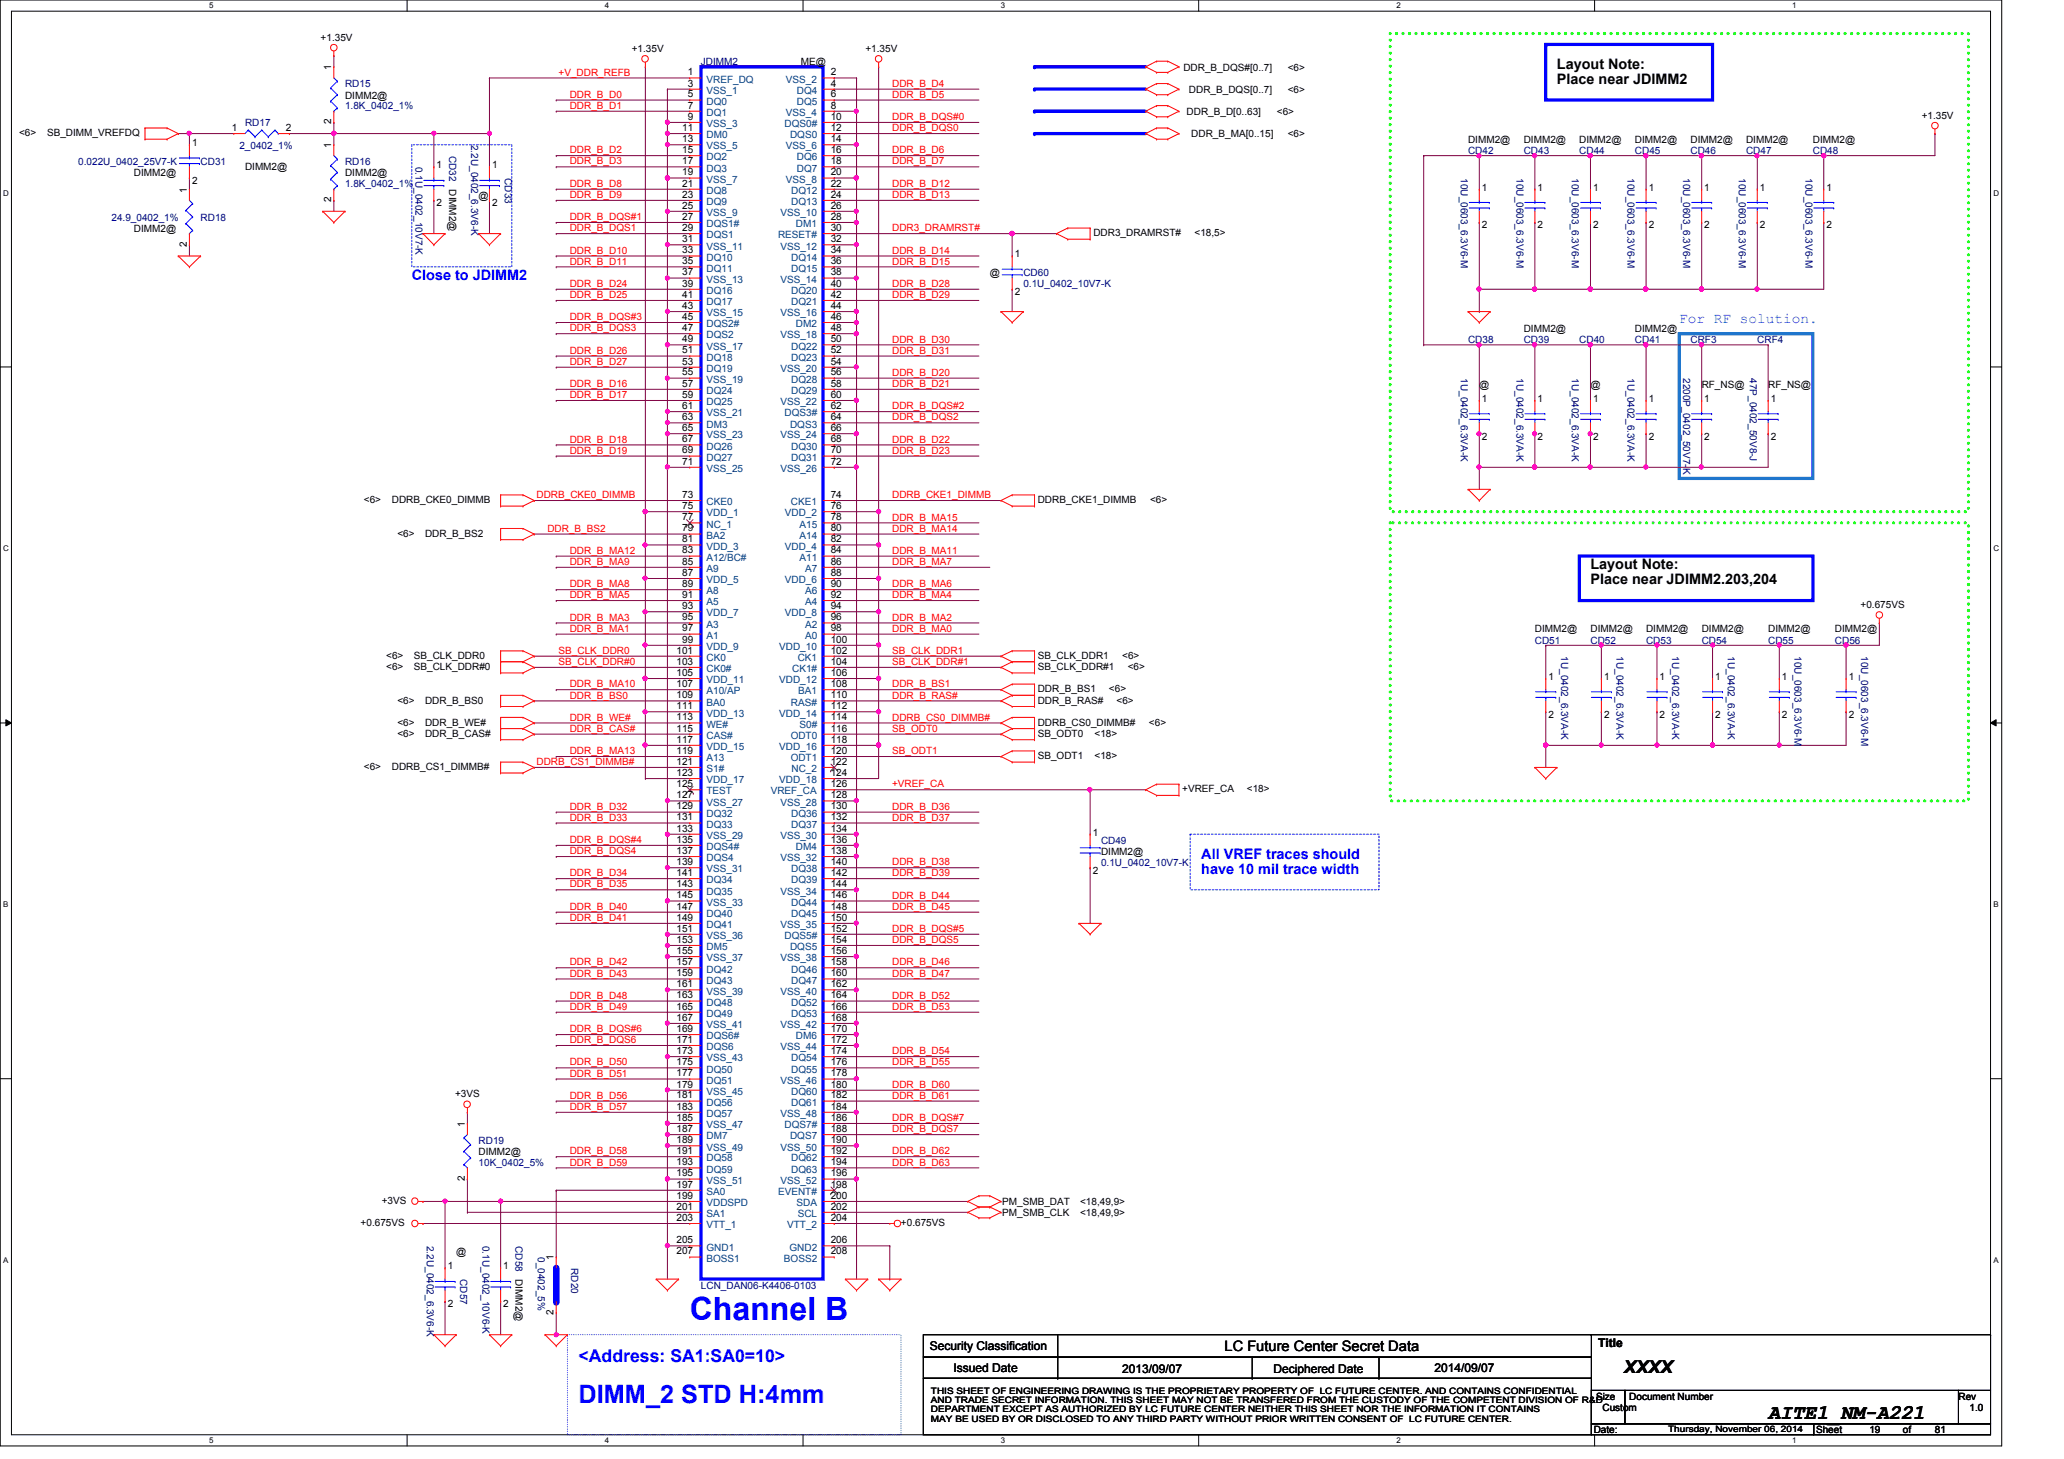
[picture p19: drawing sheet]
<svg xmlns="http://www.w3.org/2000/svg" width="297mm" height="210mm" viewBox="0 0 297 210" stroke-linecap="round" stroke-linejoin="round" font-family="sans-serif">
<defs><g id="words">
<text font-size="4.6" fill="#00f" x="99.3" y="189.9">Channel B</text>
<text font-size="3.6" fill="#00f" x="83.3" y="201.8">DIMM_2 STD H:4mm</text>
<text font-size="3" x="254.5" y="204.2">AITE1_NM-A221</text>
<text font-size="2.5" fill="#00f" x="83.3" y="196">&lt;Address: SA1:SA0=10&gt;</text>
<text font-size="2.5" x="233.7" y="197.6">XXXX</text>
<g font-size="2.1">
<text x="224.1" y="9.9">Layout Note:</text>
<text x="224.1" y="12.1">Place near JDIMM2</text>
<text x="228.9" y="81.9">Layout Note:</text>
<text x="228.9" y="84.1">Place near JDIMM2.203,204</text>
<text x="176.2" y="194.4">LC Future Center Secret Data</text>
</g>
<g font-size="2.1" fill="#00f">
<text x="59.3" y="40.3">Close to JDIMM2</text>
<text x="172.9" y="123.5">All VREF traces should</text>
<text x="172.9" y="125.7">have 10 mil trace width</text>
</g>
<text font-size="2.1" fill="#0080ff" x="241.7" y="46.4">For RF solution.</text>
<g font-size="1.7">
<text x="133.8" y="194.3">Security Classification</text>
<text x="137.2" y="197.3">Issued Date</text>
<text x="161.5" y="197.5">2013/09/07</text>
<text x="183.3" y="197.5">Deciphered Date</text>
<text x="206.5" y="197.3">2014/09/07</text>
<text x="230" y="193.8">Title</text>
</g>
<g font-size="1.4">
<text x="46.1" y="5.8">+1.35V</text>
<text x="47.7" y="10.1" transform="rotate(-90 47.7 10.1)">1</text>
<text x="90.9" y="7.5">+1.35V</text>
<text x="99" y="10.8">1</text>
<text x="115.3" y="9.4">ME@</text>
<text x="119.5" y="10.8">2</text>
<text x="124.5" y="7.5">+1.35V</text>
<text x="170.3" y="10.2">DDR_B_DQS#[0..7]</text>
<text x="185.3" y="10.2">&lt;6&gt;</text>
<text x="47.7" y="17.9" transform="rotate(-90 47.7 17.9)">2</text>
<text x="49.7" y="14.2">DIMM2@</text>
<text x="99" y="12.4">3</text>
<text x="99" y="14">5</text>
<text x="99" y="15.6">7</text>
<text x="99" y="17.2">9</text>
<text x="119.5" y="12.4">4</text>
<text x="119.5" y="14">6</text>
<text x="119.5" y="15.6">8</text>
<text x="119.5" y="17.2">10</text>
<text x="170.8" y="16.6">DDR_B_D[0..63]</text>
<text x="171.1" y="13.4">DDR_B_DQS[0..7]</text>
<text x="183.8" y="16.6">&lt;6&gt;</text>
<text x="185.3" y="13.4">&lt;6&gt;</text>
<text x="276.6" y="17.1">+1.35V</text>
<text x="2.7" y="19.6">&lt;6&gt;</text>
<text x="6.8" y="19.6">SB_DIMM_VREFDQ</text>
<text x="27.6" y="21">1</text>
<text x="33.4" y="18.8">1</text>
<text x="41.1" y="18.8">2</text>
<text x="47.7" y="21.3" transform="rotate(-90 47.7 21.3)">1</text>
<text x="98.2" y="18.8">11</text>
<text x="98.2" y="20.4">13</text>
<text x="98.2" y="22">15</text>
<text x="98.2" y="23.6">17</text>
<text x="119.5" y="18.8">12</text>
<text x="119.5" y="20.4">14</text>
<text x="119.5" y="22">16</text>
<text x="119.5" y="23.6">18</text>
<text x="171.4" y="19.8">DDR_B_MA[0..15]</text>
<text x="185.3" y="19.8">&lt;6&gt;</text>
<text x="211.3" y="20.6">DIMM2@</text>
<text x="219.3" y="20.6">DIMM2@</text>
<text x="227.3" y="20.6">DIMM2@</text>
<text x="235.3" y="20.6">DIMM2@</text>
<text x="243.3" y="20.6">DIMM2@</text>
<text x="251.3" y="20.6">DIMM2@</text>
<text x="260.9" y="20.6">DIMM2@</text>
<text x="19.3" y="25.4">DIMM2@</text>
<text x="26.9" y="27.7" transform="rotate(-90 26.9 27.7)">1</text>
<text x="27.6" y="26.5">2</text>
<text x="35.3" y="24.4">DIMM2@</text>
<text x="47.7" y="29.1" transform="rotate(-90 47.7 29.1)">2</text>
<text x="49.7" y="25.4">DIMM2@</text>
<text x="62.8" y="24.2">1</text>
<text x="62.8" y="29.7">2</text>
<text x="64.6" y="27.2" transform="rotate(90 64.6 27.2)">DIMM2@</text>
<text x="68.9" y="28.6">@</text>
<text x="70.8" y="24.2">1</text>
<text x="70.8" y="29.7">2</text>
<text x="98.2" y="25.2">19</text>
<text x="98.2" y="26.8">21</text>
<text x="98.2" y="28.4">23</text>
<text x="119.5" y="25.2">20</text>
<text x="119.5" y="26.8">22</text>
<text x="119.5" y="28.4">24</text>
<text x="213.3" y="27.4">1</text>
<text x="221.3" y="27.4">1</text>
<text x="229.3" y="27.4">1</text>
<text x="237.3" y="27.4">1</text>
<text x="245.3" y="27.4">1</text>
<text x="253.3" y="27.4">1</text>
<text x="262.8" y="27.4">1</text>
<text x="19.3" y="33.4">DIMM2@</text>
<text x="26.9" y="35.5" transform="rotate(-90 26.9 35.5)">2</text>
<text x="98.2" y="30">25</text>
<text x="98.2" y="31.6">27</text>
<text x="98.2" y="33.2">29</text>
<text x="98.2" y="34.8">31</text>
<text x="119.5" y="30">26</text>
<text x="119.5" y="31.6">28</text>
<text x="119.5" y="33.2">30</text>
<text x="119.5" y="34.8">32</text>
<text x="157.3" y="34">DDR3_DRAMRST#</text>
<text x="171.9" y="34">&lt;18,5&gt;</text>
<text x="213.3" y="32.9">2</text>
<text x="221.3" y="32.9">2</text>
<text x="229.3" y="32.9">2</text>
<text x="237.3" y="32.9">2</text>
<text x="245.3" y="32.9">2</text>
<text x="253.3" y="32.9">2</text>
<text x="262.8" y="32.9">2</text>
<text x="98.2" y="36.4">33</text>
<text x="98.2" y="38">35</text>
<text x="98.2" y="39.6">37</text>
<text x="98.2" y="41.2">39</text>
<text x="119.5" y="36.4">34</text>
<text x="119.5" y="38">36</text>
<text x="119.5" y="39.6">38</text>
<text x="119.5" y="41.2">40</text>
<text x="142.4" y="39.8">@</text>
<text x="146" y="37">1</text>
<text x="98.2" y="42.8">41</text>
<text x="98.2" y="44.4">43</text>
<text x="98.2" y="46">45</text>
<text x="98.2" y="47.6">47</text>
<text x="119.5" y="42.8">42</text>
<text x="119.5" y="44.4">44</text>
<text x="119.5" y="46">46</text>
<text x="119.5" y="47.6">48</text>
<text x="146" y="42.5">2</text>
<text x="219.3" y="47.8">DIMM2@</text>
<text x="235.3" y="47.8">DIMM2@</text>
<text x="98.2" y="49.2">49</text>
<text x="98.2" y="50.8">51</text>
<text x="98.2" y="52.5">53</text>
<text x="119.5" y="49.2">50</text>
<text x="119.5" y="50.8">52</text>
<text x="119.5" y="52.5">54</text>
<text x="98.2" y="54">55</text>
<text x="98.2" y="55.6">57</text>
<text x="98.2" y="57.2">59</text>
<text x="98.2" y="58.8">61</text>
<text x="119.5" y="54">56</text>
<text x="119.5" y="55.6">58</text>
<text x="119.5" y="57.2">60</text>
<text x="119.5" y="58.8">62</text>
<text x="212.9" y="55.8">@</text>
<text x="213.3" y="57.8">1</text>
<text x="221.3" y="57.8">1</text>
<text x="228.9" y="55.8">@</text>
<text x="229.3" y="57.8">1</text>
<text x="237.3" y="57.8">1</text>
<text x="244.9" y="55.8">RF_NS@</text>
<text x="245.3" y="57.8">1</text>
<text x="254.5" y="55.8">RF_NS@</text>
<text x="254.8" y="57.8">1</text>
<text x="98.2" y="60.5">63</text>
<text x="98.2" y="62">65</text>
<text x="98.2" y="63.6">67</text>
<text x="98.2" y="65.2">69</text>
<text x="119.5" y="60.5">64</text>
<text x="119.5" y="62">66</text>
<text x="119.5" y="63.6">68</text>
<text x="119.5" y="65.2">70</text>
<text x="213.3" y="63.3">2</text>
<text x="221.3" y="63.3">2</text>
<text x="229.3" y="63.3">2</text>
<text x="237.3" y="63.3">2</text>
<text x="245.3" y="63.3">2</text>
<text x="254.8" y="63.3">2</text>
<text x="98.2" y="66.8">71</text>
<text x="98.2" y="71.6">73</text>
<text x="119.5" y="66.8">72</text>
<text x="119.5" y="71.6">74</text>
<text x="52.4" y="72.4">&lt;6&gt;</text>
<text x="56.4" y="72.4">DDRB_CKE0_DIMMB</text>
<text x="57.2" y="77.2">&lt;6&gt;</text>
<text x="61.2" y="77.2">DDR_B_BS2</text>
<text x="98.2" y="73.2">75</text>
<text x="98.2" y="74.8">77</text>
<text x="98.2" y="76.5">79</text>
<text x="119.5" y="73.2">76</text>
<text x="119.5" y="74.8">78</text>
<text x="119.5" y="76.5">80</text>
<text x="149.3" y="72.4">DDRB_CKE1_DIMMB</text>
<text x="165.5" y="72.4">&lt;6&gt;</text>
<text x="98.2" y="78">81</text>
<text x="98.2" y="79.6">83</text>
<text x="98.2" y="81.2">85</text>
<text x="98.2" y="82.8">87</text>
<text x="119.5" y="78">82</text>
<text x="119.5" y="79.6">84</text>
<text x="119.5" y="81.2">86</text>
<text x="119.5" y="82.8">88</text>
<text x="98.2" y="84.5">89</text>
<text x="98.2" y="86">91</text>
<text x="98.2" y="87.6">93</text>
<text x="98.2" y="89.2">95</text>
<text x="119.5" y="84.5">90</text>
<text x="119.5" y="86">92</text>
<text x="119.5" y="87.6">94</text>
<text x="119.5" y="89.2">96</text>
<text x="267.8" y="87.5">+0.675VS</text>
<text x="55.6" y="94.8">&lt;6&gt;</text>
<text x="59.6" y="94.8">SB_CLK_DDR0</text>
<text x="97.4" y="94">101</text>
<text x="97.4" y="95.6">103</text>
<text x="98.2" y="90.8">97</text>
<text x="98.2" y="92.5">99</text>
<text x="119.5" y="90.8">98</text>
<text x="119.5" y="92.5">100</text>
<text x="119.5" y="94">102</text>
<text x="119.5" y="95.6">104</text>
<text x="149.3" y="94.8">SB_CLK_DDR1</text>
<text x="161.5" y="94.8">&lt;6&gt;</text>
<text x="220.9" y="91">DIMM2@</text>
<text x="228.9" y="91">DIMM2@</text>
<text x="236.9" y="91">DIMM2@</text>
<text x="244.9" y="91">DIMM2@</text>
<text x="254.5" y="91">DIMM2@</text>
<text x="264.1" y="91">DIMM2@</text>
<text x="55.6" y="96.4">&lt;6&gt;</text>
<text x="57.2" y="101.2">&lt;6&gt;</text>
<text x="59.6" y="96.4">SB_CLK_DDR#0</text>
<text x="61.2" y="101.2">DDR_B_BS0</text>
<text x="97.4" y="97.2">105</text>
<text x="97.4" y="98.8">107</text>
<text x="97.4" y="100.5">109</text>
<text x="119.5" y="97.2">106</text>
<text x="119.5" y="98.8">108</text>
<text x="119.5" y="100.5">110</text>
<text x="149.3" y="96.4">SB_CLK_DDR#1</text>
<text x="149.3" y="99.6">DDR_B_BS1</text>
<text x="149.3" y="101.2">DDR_B_RAS#</text>
<text x="159.6" y="99.6">&lt;6&gt;</text>
<text x="160.7" y="101.2">&lt;6&gt;</text>
<text x="162.3" y="96.4">&lt;6&gt;</text>
<text x="222.8" y="97.8">1</text>
<text x="230.8" y="97.8">1</text>
<text x="238.8" y="97.8">1</text>
<text x="246.8" y="97.8">1</text>
<text x="256.5" y="97.8">1</text>
<text x="266.1" y="97.8">1</text>
<text x="57.2" y="106">&lt;6&gt;</text>
<text x="57.2" y="104.4">&lt;6&gt;</text>
<text x="61.2" y="106">DDR_B_CAS#</text>
<text x="61.2" y="104.4">DDR_B_WE#</text>
<text x="97.4" y="102">111</text>
<text x="97.4" y="103.6">113</text>
<text x="97.4" y="105.2">115</text>
<text x="97.4" y="106.8">117</text>
<text x="119.5" y="102">112</text>
<text x="119.5" y="103.6">114</text>
<text x="119.5" y="105.2">116</text>
<text x="119.5" y="106.8">118</text>
<text x="149.3" y="104.4">DDRB_CS0_DIMMB#</text>
<text x="149.3" y="106">SB_ODT0</text>
<text x="157.5" y="106">&lt;18&gt;</text>
<text x="165.3" y="104.4">&lt;6&gt;</text>
<text x="222.8" y="103.3">2</text>
<text x="230.8" y="103.3">2</text>
<text x="238.8" y="103.3">2</text>
<text x="246.8" y="103.3">2</text>
<text x="256.5" y="103.3">2</text>
<text x="266.1" y="103.3">2</text>
<text x="52.4" y="110.8">&lt;6&gt;</text>
<text x="56.4" y="110.8">DDRB_CS1_DIMMB#</text>
<text x="97.4" y="108.5">119</text>
<text x="97.4" y="110">121</text>
<text x="97.4" y="111.6">123</text>
<text x="97.4" y="113.2">125</text>
<text x="119.5" y="108.5">120</text>
<text x="119.5" y="110">122</text>
<text x="119.5" y="111.6">124</text>
<text x="119.5" y="113.2">126</text>
<text x="149.3" y="109.2">SB_ODT1</text>
<text x="157.5" y="109.2">&lt;18&gt;</text>
<text x="97.4" y="114.9">127</text>
<text x="97.4" y="116.5">129</text>
<text x="97.4" y="118">131</text>
<text x="97.4" y="119.6">133</text>
<text x="119.5" y="114.9">128</text>
<text x="119.5" y="116.5">130</text>
<text x="119.5" y="118">132</text>
<text x="119.5" y="119.6">134</text>
<text x="170.1" y="114">+VREF_CA</text>
<text x="179.4" y="114">&lt;18&gt;</text>
<text x="97.4" y="121.2">135</text>
<text x="97.4" y="122.9">137</text>
<text x="97.4" y="124.5">139</text>
<text x="119.5" y="121.2">136</text>
<text x="119.5" y="122.9">138</text>
<text x="119.5" y="124.5">140</text>
<text x="157.3" y="120.2">1</text>
<text x="157.3" y="125.7">2</text>
<text x="158.5" y="123">DIMM2@</text>
<text x="97.4" y="126">141</text>
<text x="97.4" y="127.6">143</text>
<text x="97.4" y="129.2">145</text>
<text x="97.4" y="130.9">147</text>
<text x="119.5" y="126">142</text>
<text x="119.5" y="127.6">144</text>
<text x="119.5" y="129.2">146</text>
<text x="119.5" y="130.9">148</text>
<text x="97.4" y="132.5">149</text>
<text x="97.4" y="134">151</text>
<text x="97.4" y="135.6">153</text>
<text x="97.4" y="137.2">155</text>
<text x="119.5" y="132.5">150</text>
<text x="119.5" y="134">152</text>
<text x="119.5" y="135.6">154</text>
<text x="119.5" y="137.2">156</text>
<text x="97.4" y="138.9">157</text>
<text x="97.4" y="140.5">159</text>
<text x="97.4" y="142">161</text>
<text x="97.4" y="143.6">163</text>
<text x="119.5" y="138.9">158</text>
<text x="119.5" y="140.5">160</text>
<text x="119.5" y="142">162</text>
<text x="119.5" y="143.6">164</text>
<text x="97.4" y="145.2">165</text>
<text x="97.4" y="146.9">167</text>
<text x="97.4" y="148.5">169</text>
<text x="119.5" y="145.2">166</text>
<text x="119.5" y="146.9">168</text>
<text x="119.5" y="148.5">170</text>
<text x="97.4" y="150">171</text>
<text x="97.4" y="151.6">173</text>
<text x="97.4" y="153.2">175</text>
<text x="97.4" y="154.9">177</text>
<text x="119.5" y="150">172</text>
<text x="119.5" y="151.6">174</text>
<text x="119.5" y="153.2">176</text>
<text x="119.5" y="154.9">178</text>
<text x="65.5" y="157.9">+3VS</text>
<text x="97.4" y="156.5">179</text>
<text x="97.4" y="158">181</text>
<text x="97.4" y="159.6">183</text>
<text x="97.4" y="161.2">185</text>
<text x="119.5" y="156.5">180</text>
<text x="119.5" y="158">182</text>
<text x="119.5" y="159.6">184</text>
<text x="119.5" y="161.2">186</text>
<text x="66.9" y="162.1" transform="rotate(-90 66.9 162.1)">1</text>
<text x="68.9" y="166.2">DIMM2@</text>
<text x="97.4" y="162.9">187</text>
<text x="97.4" y="164.5">189</text>
<text x="97.4" y="166">191</text>
<text x="97.4" y="167.6">193</text>
<text x="119.5" y="162.9">188</text>
<text x="119.5" y="164.5">190</text>
<text x="119.5" y="166">192</text>
<text x="119.5" y="167.6">194</text>
<text x="54.9" y="173.2">+3VS</text>
<text x="66.9" y="169.9" transform="rotate(-90 66.9 169.9)">2</text>
<text x="97.4" y="169.2">195</text>
<text x="97.4" y="170.9">197</text>
<text x="97.4" y="172.5">199</text>
<text x="119.5" y="169.2">196</text>
<text x="119.5" y="170.9">198</text>
<text x="119.5" y="172.5">200</text>
<text x="144.2" y="173.4">PM_SMB_DAT</text>
<text x="155.4" y="173.4">&lt;18,49,9&gt;</text>
<text x="51.9" y="176.4">+0.675VS</text>
<text x="97.4" y="174">201</text>
<text x="97.4" y="175.6">203</text>
<text x="97.4" y="178.9">205</text>
<text x="119.5" y="174">202</text>
<text x="119.5" y="175.6">204</text>
<text x="119.5" y="178.9">206</text>
<text x="129.7" y="176.4">+0.675VS</text>
<text x="144.2" y="175">PM_SMB_CLK</text>
<text x="155.4" y="175">&lt;18,49,9&gt;</text>
<text x="64.4" y="182.6">1</text>
<text x="65.7" y="180.6">@</text>
<text x="72.4" y="182.6">1</text>
<text x="74.2" y="184" transform="rotate(90 74.2 184)">DIMM2@</text>
<text x="79.7" y="181.3" transform="rotate(-90 79.7 181.3)">1</text>
<text x="97.4" y="180.5">207</text>
<text x="119.5" y="180.5">208</text>
<text x="64.4" y="188.1">2</text>
<text x="72.4" y="188.1">2</text>
<text x="79.7" y="189.1" transform="rotate(-90 79.7 189.1)">2</text>
<text x="229.7" y="201.4">Size</text>
<text x="230.6" y="203">Custom</text>
<text x="234.5" y="201.4">Document Number</text>
<text x="281.9" y="201.4">Rev</text>
<text x="283.5" y="203">1.0</text>
<text x="229.4" y="206.2">Date:</text>
<text x="261.4" y="206.2">Sheet</text>
<text x="269" y="206.2">19</text>
<text x="273.9" y="206.2">of</text>
<text x="278.5" y="206.2">81</text>
</g>
<g font-size="1.4" fill="#f00">
<text x="80.4" y="10.9">+V_DDR_REFB</text>
<text x="82" y="14.1">DDR_B_D0</text>
<text x="82" y="15.7">DDR_B_D1</text>
<text x="128.4" y="12.5">DDR_B_D4</text>
<text x="128.4" y="14.1">DDR_B_D5</text>
<text x="128.4" y="17.3">DDR_B_DQS#0</text>
<text x="82" y="22.1">DDR_B_D2</text>
<text x="82" y="23.7">DDR_B_D3</text>
<text x="128.4" y="22.1">DDR_B_D6</text>
<text x="128.4" y="23.7">DDR_B_D7</text>
<text x="128.4" y="18.9">DDR_B_DQS0</text>
<text x="82" y="26.9">DDR_B_D8</text>
<text x="82" y="28.5">DDR_B_D9</text>
<text x="128.4" y="28.5">DDR_B_D13</text>
<text x="128.4" y="26.9">DDR_B_D12</text>
<text x="82" y="33.3">DDR_B_DQS1</text>
<text x="82" y="31.7">DDR_B_DQS#1</text>
<text x="128.4" y="33.3">DDR3_DRAMRST#</text>
<text x="82" y="36.5">DDR_B_D10</text>
<text x="82" y="38.1">DDR_B_D11</text>
<text x="82" y="41.3">DDR_B_D24</text>
<text x="128.4" y="41.3">DDR_B_D28</text>
<text x="128.4" y="36.5">DDR_B_D14</text>
<text x="128.4" y="38.1">DDR_B_D15</text>
<text x="82" y="47.7">DDR_B_DQS3</text>
<text x="82" y="46.1">DDR_B_DQS#3</text>
<text x="82" y="42.9">DDR_B_D25</text>
<text x="128.4" y="42.9">DDR_B_D29</text>
<text x="82" y="50.9">DDR_B_D26</text>
<text x="82" y="52.5">DDR_B_D27</text>
<text x="128.4" y="50.9">DDR_B_D31</text>
<text x="128.4" y="49.3">DDR_B_D30</text>
<text x="82" y="57.3">DDR_B_D17</text>
<text x="82" y="55.7">DDR_B_D16</text>
<text x="128.4" y="54.1">DDR_B_D20</text>
<text x="128.4" y="55.7">DDR_B_D21</text>
<text x="128.4" y="58.9">DDR_B_DQS#2</text>
<text x="82" y="63.7">DDR_B_D18</text>
<text x="82" y="65.3">DDR_B_D19</text>
<text x="128.4" y="60.5">DDR_B_DQS2</text>
<text x="128.4" y="65.3">DDR_B_D23</text>
<text x="128.4" y="63.7">DDR_B_D22</text>
<text x="77.2" y="71.7">DDRB_CKE0_DIMMB</text>
<text x="128.4" y="71.7">DDRB_CKE1_DIMMB</text>
<text x="78.8" y="76.5">DDR_B_BS2</text>
<text x="128.4" y="76.5">DDR_B_MA14</text>
<text x="128.4" y="74.9">DDR_B_MA15</text>
<text x="82" y="81.3">DDR_B_MA9</text>
<text x="82" y="79.7">DDR_B_MA12</text>
<text x="128.4" y="81.3">DDR_B_MA7</text>
<text x="128.4" y="79.7">DDR_B_MA11</text>
<text x="82" y="86.1">DDR_B_MA5</text>
<text x="82" y="89.3">DDR_B_MA3</text>
<text x="82" y="84.5">DDR_B_MA8</text>
<text x="128.4" y="89.3">DDR_B_MA2</text>
<text x="128.4" y="86.1">DDR_B_MA4</text>
<text x="128.4" y="84.5">DDR_B_MA6</text>
<text x="80.4" y="94.1">SB_CLK_DDR0</text>
<text x="80.4" y="95.7">SB_CLK_DDR#0</text>
<text x="82" y="90.9">DDR_B_MA1</text>
<text x="128.4" y="90.9">DDR_B_MA0</text>
<text x="128.4" y="94.1">SB_CLK_DDR1</text>
<text x="128.4" y="95.7">SB_CLK_DDR#1</text>
<text x="82" y="98.9">DDR_B_MA10</text>
<text x="82" y="100.5">DDR_B_BS0</text>
<text x="128.4" y="98.9">DDR_B_BS1</text>
<text x="128.4" y="100.5">DDR_B_RAS#</text>
<text x="82" y="105.3">DDR_B_CAS#</text>
<text x="82" y="103.7">DDR_B_WE#</text>
<text x="128.4" y="103.7">DDRB_CS0_DIMMB#</text>
<text x="128.4" y="105.3">SB_ODT0</text>
<text x="77.2" y="110.1">DDRB_CS1_DIMMB#</text>
<text x="82" y="108.5">DDR_B_MA13</text>
<text x="128.4" y="108.5">SB_ODT1</text>
<text x="128.4" y="113.3">+VREF_CA</text>
<text x="82" y="116.5">DDR_B_D32</text>
<text x="82" y="118.1">DDR_B_D33</text>
<text x="128.4" y="116.5">DDR_B_D36</text>
<text x="128.4" y="118.1">DDR_B_D37</text>
<text x="82" y="122.9">DDR_B_DQS4</text>
<text x="82" y="121.3">DDR_B_DQS#4</text>
<text x="128.4" y="124.5">DDR_B_D38</text>
<text x="82" y="126.1">DDR_B_D34</text>
<text x="82" y="127.7">DDR_B_D35</text>
<text x="82" y="130.9">DDR_B_D40</text>
<text x="128.4" y="130.9">DDR_B_D45</text>
<text x="128.4" y="126.1">DDR_B_D39</text>
<text x="128.4" y="129.3">DDR_B_D44</text>
<text x="82" y="132.5">DDR_B_D41</text>
<text x="128.4" y="135.7">DDR_B_DQS5</text>
<text x="128.4" y="134.1">DDR_B_DQS#5</text>
<text x="82" y="138.9">DDR_B_D42</text>
<text x="82" y="140.5">DDR_B_D43</text>
<text x="82" y="143.7">DDR_B_D48</text>
<text x="128.4" y="143.7">DDR_B_D52</text>
<text x="128.4" y="138.9">DDR_B_D46</text>
<text x="128.4" y="140.5">DDR_B_D47</text>
<text x="82" y="145.3">DDR_B_D49</text>
<text x="82" y="148.5">DDR_B_DQS#6</text>
<text x="128.4" y="145.3">DDR_B_D53</text>
<text x="82" y="153.3">DDR_B_D50</text>
<text x="82" y="154.9">DDR_B_D51</text>
<text x="82" y="150.1">DDR_B_DQS6</text>
<text x="128.4" y="153.3">DDR_B_D55</text>
<text x="128.4" y="151.7">DDR_B_D54</text>
<text x="82" y="158.1">DDR_B_D56</text>
<text x="82" y="159.7">DDR_B_D57</text>
<text x="128.4" y="158.1">DDR_B_D61</text>
<text x="128.4" y="156.5">DDR_B_D60</text>
<text x="128.4" y="161.3">DDR_B_DQS#7</text>
<text x="82" y="166.1">DDR_B_D58</text>
<text x="82" y="167.7">DDR_B_D59</text>
<text x="128.4" y="166.1">DDR_B_D62</text>
<text x="128.4" y="162.9">DDR_B_DQS7</text>
<text x="128.4" y="167.7">DDR_B_D63</text>
</g>
<g font-size="1.4" fill="#000080">
<text x="100.9" y="9.4">JDIMM2</text>
<text x="49.7" y="12.6">RD15</text>
<text x="49.7" y="15.7">1.8K_0402_1%</text>
<text x="11.3" y="23.7">0.022U_0402_25V7-K</text>
<text x="28.9" y="23.7">CD31</text>
<text x="34.5" y="21.4">2_0402_1%</text>
<text x="35.3" y="18.2">RD17</text>
<text x="49.7" y="23.7">RD16</text>
<text x="64.6" y="22.4" transform="rotate(90 64.6 22.4)">CD32</text>
<text x="67.8" y="20.8" transform="rotate(90 67.8 20.8)">2.2U_0402_6.3V6-K</text>
<text x="211.3" y="22.2">CD42</text>
<text x="219.3" y="22.2">CD43</text>
<text x="227.3" y="22.2">CD44</text>
<text x="235.3" y="22.2">CD45</text>
<text x="243.3" y="22.2">CD46</text>
<text x="251.3" y="22.2">CD47</text>
<text x="260.9" y="22.2">CD48</text>
<text x="49.7" y="27">1.8K_0402_1%</text>
<text x="59.8" y="24" transform="rotate(90 59.8 24)">0.1U_0402_10V7-K</text>
<text x="72.6" y="25.6" transform="rotate(90 72.6 25.6)">CD33</text>
<text x="210.2" y="25.6" transform="rotate(90 210.2 25.6)">10U_0603_6.3V6-M</text>
<text x="218.2" y="25.6" transform="rotate(90 218.2 25.6)">10U_0603_6.3V6-M</text>
<text x="226.2" y="25.6" transform="rotate(90 226.2 25.6)">10U_0603_6.3V6-M</text>
<text x="234.2" y="25.6" transform="rotate(90 234.2 25.6)">10U_0603_6.3V6-M</text>
<text x="242.2" y="25.6" transform="rotate(90 242.2 25.6)">10U_0603_6.3V6-M</text>
<text x="250.2" y="25.6" transform="rotate(90 250.2 25.6)">10U_0603_6.3V6-M</text>
<text x="259.8" y="25.6" transform="rotate(90 259.8 25.6)">10U_0603_6.3V6-M</text>
<text x="16" y="31.7">24.9_0402_1%</text>
<text x="28.9" y="31.7">RD18</text>
<text x="147.3" y="39.8">CD60</text>
<text x="147.3" y="41.4">0.1U_0402_10V7-K</text>
<text x="211.3" y="49.4">CD38</text>
<text x="219.3" y="49.4">CD39</text>
<text x="227.3" y="49.4">CD40</text>
<text x="235.3" y="49.4">CD41</text>
<text x="243.3" y="49.4">CRF3</text>
<text x="252.9" y="49.4">CRF4</text>
<text x="210.2" y="54.4" transform="rotate(90 210.2 54.4)">1U_0402_6.3VA-K</text>
<text x="218.2" y="54.4" transform="rotate(90 218.2 54.4)">1U_0402_6.3VA-K</text>
<text x="226.2" y="54.4" transform="rotate(90 226.2 54.4)">1U_0402_6.3VA-K</text>
<text x="234.2" y="54.4" transform="rotate(90 234.2 54.4)">1U_0402_6.3VA-K</text>
<text x="242.2" y="54.4" transform="rotate(90 242.2 54.4)">2200P_0402_50V7-K</text>
<text x="251.8" y="54.4" transform="rotate(90 251.8 54.4)">47P_0402_50V8-J</text>
<text x="220.9" y="92.6">CD51</text>
<text x="224.7" y="94.4" transform="rotate(90 224.7 94.4)">1U_0402_6.3VA-K</text>
<text x="228.9" y="92.6">CD52</text>
<text x="232.7" y="94.4" transform="rotate(90 232.7 94.4)">1U_0402_6.3VA-K</text>
<text x="236.9" y="92.6">CD53</text>
<text x="240.7" y="94.4" transform="rotate(90 240.7 94.4)">1U_0402_6.3VA-K</text>
<text x="244.9" y="92.6">CD54</text>
<text x="248.7" y="94.4" transform="rotate(90 248.7 94.4)">1U_0402_6.3VA-K</text>
<text x="254.5" y="92.6">CD55</text>
<text x="258.2" y="94.4" transform="rotate(90 258.2 94.4)">10U_0603_6.3V6-M</text>
<text x="264.1" y="92.6">CD56</text>
<text x="267.8" y="94.4" transform="rotate(90 267.8 94.4)">10U_0603_6.3V6-M</text>
<text x="158.5" y="121.4">CD49</text>
<text x="158.5" y="124.6">0.1U_0402_10V7-K</text>
<text x="68.9" y="164.6">RD19</text>
<text x="68.9" y="167.8">10K_0402_5%</text>
<text x="61.4" y="179.2" transform="rotate(90 61.4 179.2)">2.2U_0402_6.3V6-K</text>
<text x="69.4" y="179.2" transform="rotate(90 69.4 179.2)">0.1U_0402_10V6-K</text>
<text x="74.2" y="179.2" transform="rotate(90 74.2 179.2)">CD58</text>
<text x="66.2" y="184" transform="rotate(90 66.2 184)">CD57</text>
<text x="77.4" y="180.8" transform="rotate(90 77.4 180.8)">0_0402_5%</text>
<text x="82.2" y="182.4" transform="rotate(90 82.2 182.4)">RD20</text>
<text x="100.9" y="185.4">LCN_DAN06-K4406-0103</text>
</g>
<g font-size="1.4" fill="#004080">
<text x="101.7" y="11.9">VREF_DQ</text>
<text x="113.1" y="11.9">VSS_2</text>
<text x="101.7" y="13.5">VSS_1</text>
<text x="101.7" y="15.1">DQ0</text>
<text x="101.7" y="16.7">DQ1</text>
<text x="113.1" y="16.7">VSS_4</text>
<text x="114.7" y="13.5">DQ4</text>
<text x="114.7" y="15.1">DQ5</text>
<text x="101.7" y="18.3">VSS_3</text>
<text x="101.7" y="19.9">DM0</text>
<text x="101.7" y="21.5">VSS_5</text>
<text x="101.7" y="23.1">DQ2</text>
<text x="112.9" y="18.3">DQS0#</text>
<text x="113.1" y="21.5">VSS_6</text>
<text x="113.7" y="19.9">DQS0</text>
<text x="114.7" y="23.1">DQ6</text>
<text x="101.7" y="24.7">DQ3</text>
<text x="101.7" y="26.3">VSS_7</text>
<text x="101.7" y="27.9">DQ8</text>
<text x="101.7" y="29.5">DQ9</text>
<text x="113.1" y="26.3">VSS_8</text>
<text x="113.9" y="27.9">DQ12</text>
<text x="113.9" y="29.5">DQ13</text>
<text x="114.7" y="24.7">DQ7</text>
<text x="101.7" y="31.1">VSS_9</text>
<text x="101.7" y="32.7">DQS1#</text>
<text x="101.7" y="34.3">DQS1</text>
<text x="101.7" y="35.9">VSS_11</text>
<text x="112" y="34.3">RESET#</text>
<text x="112.3" y="31.1">VSS_10</text>
<text x="112.3" y="35.9">VSS_12</text>
<text x="114.6" y="32.7">DM1</text>
<text x="101.7" y="37.5">DQ10</text>
<text x="101.7" y="39.1">DQ11</text>
<text x="101.7" y="40.7">VSS_13</text>
<text x="112.3" y="40.7">VSS_14</text>
<text x="113.9" y="37.5">DQ14</text>
<text x="113.9" y="39.1">DQ15</text>
<text x="101.7" y="42.3">DQ16</text>
<text x="101.7" y="43.9">DQ17</text>
<text x="101.7" y="45.5">VSS_15</text>
<text x="101.7" y="47.1">DQS2#</text>
<text x="112.3" y="45.5">VSS_16</text>
<text x="113.9" y="42.3">DQ20</text>
<text x="113.9" y="43.9">DQ21</text>
<text x="114.6" y="47.1">DM2</text>
<text x="101.7" y="48.7">DQS2</text>
<text x="101.7" y="50.3">VSS_17</text>
<text x="101.7" y="51.9">DQ18</text>
<text x="101.7" y="53.5">DQ19</text>
<text x="112.3" y="48.7">VSS_18</text>
<text x="112.3" y="53.5">VSS_20</text>
<text x="113.9" y="50.3">DQ22</text>
<text x="113.9" y="51.9">DQ23</text>
<text x="101.7" y="55.1">VSS_19</text>
<text x="101.7" y="56.7">DQ24</text>
<text x="101.7" y="58.3">DQ25</text>
<text x="101.7" y="59.9">VSS_21</text>
<text x="112.3" y="58.3">VSS_22</text>
<text x="112.9" y="59.9">DQS3#</text>
<text x="113.9" y="55.1">DQ28</text>
<text x="113.9" y="56.7">DQ29</text>
<text x="101.7" y="61.5">DM3</text>
<text x="101.7" y="63.1">VSS_23</text>
<text x="101.7" y="64.7">DQ26</text>
<text x="112.3" y="63.1">VSS_24</text>
<text x="113.7" y="61.5">DQS3</text>
<text x="113.9" y="64.7">DQ30</text>
<text x="101.7" y="66.3">DQ27</text>
<text x="101.7" y="67.9">VSS_25</text>
<text x="112.3" y="67.9">VSS_26</text>
<text x="113.9" y="66.3">DQ31</text>
<text x="101.7" y="72.7">CKE0</text>
<text x="101.7" y="74.3">VDD_1</text>
<text x="101.7" y="75.9">NC_1</text>
<text x="101.7" y="77.5">BA2</text>
<text x="112.9" y="74.3">VDD_2</text>
<text x="113.8" y="72.7">CKE1</text>
<text x="115.1" y="75.9">A15</text>
<text x="115.1" y="77.5">A14</text>
<text x="101.7" y="79.1">VDD_3</text>
<text x="101.7" y="80.7">A12/BC#</text>
<text x="101.7" y="82.3">A9</text>
<text x="101.7" y="83.9">VDD_5</text>
<text x="112.9" y="79.1">VDD_4</text>
<text x="112.9" y="83.9">VDD_6</text>
<text x="115.1" y="80.7">A11</text>
<text x="115.9" y="82.3">A7</text>
<text x="101.7" y="85.5">A8</text>
<text x="101.7" y="87.1">A5</text>
<text x="101.7" y="88.7">VDD_7</text>
<text x="112.9" y="88.7">VDD_8</text>
<text x="115.9" y="85.5">A6</text>
<text x="115.9" y="87.1">A4</text>
<text x="101.7" y="90.3">A3</text>
<text x="101.7" y="91.9">A1</text>
<text x="101.7" y="93.5">VDD_9</text>
<text x="101.7" y="95.1">CK0</text>
<text x="112.1" y="93.5">VDD_10</text>
<text x="114.8" y="95.1">CK1</text>
<text x="115.9" y="90.3">A2</text>
<text x="115.9" y="91.9">A0</text>
<text x="101.7" y="96.7">CK0#</text>
<text x="101.7" y="98.3">VDD_11</text>
<text x="101.7" y="99.9">A10/AP</text>
<text x="101.7" y="101.5">BA0</text>
<text x="112.1" y="98.3">VDD_12</text>
<text x="113.8" y="101.5">RAS#</text>
<text x="114" y="96.7">CK1#</text>
<text x="114.9" y="99.9">BA1</text>
<text x="101.7" y="103.1">VDD_13</text>
<text x="101.7" y="104.7">WE#</text>
<text x="101.7" y="106.3">CAS#</text>
<text x="101.7" y="107.9">VDD_15</text>
<text x="112.1" y="103.1">VDD_14</text>
<text x="112.1" y="107.9">VDD_16</text>
<text x="113.8" y="106.3">ODT0</text>
<text x="115.1" y="104.7">S0#</text>
<text x="101.7" y="109.5">A13</text>
<text x="101.7" y="111.1">S1#</text>
<text x="101.7" y="112.7">VDD_17</text>
<text x="112.1" y="112.7">VDD_18</text>
<text x="113.8" y="109.5">ODT1</text>
<text x="113.9" y="111.1">NC_2</text>
<text x="101.7" y="114.3">TEST</text>
<text x="101.7" y="115.9">VSS_27</text>
<text x="101.7" y="117.5">DQ32</text>
<text x="101.7" y="119.1">DQ33</text>
<text x="110.9" y="114.3">VREF_CA</text>
<text x="112.3" y="115.9">VSS_28</text>
<text x="113.9" y="117.5">DQ36</text>
<text x="113.9" y="119.1">DQ37</text>
<text x="101.7" y="120.7">VSS_29</text>
<text x="101.7" y="122.3">DQS4#</text>
<text x="101.7" y="123.9">DQS4</text>
<text x="101.7" y="125.5">VSS_31</text>
<text x="112.3" y="120.7">VSS_30</text>
<text x="112.3" y="123.9">VSS_32</text>
<text x="113.9" y="125.5">DQ38</text>
<text x="114.6" y="122.3">DM4</text>
<text x="101.7" y="127.1">DQ34</text>
<text x="101.7" y="128.7">DQ35</text>
<text x="101.7" y="130.3">VSS_33</text>
<text x="101.7" y="131.9">DQ40</text>
<text x="112.3" y="128.7">VSS_34</text>
<text x="113.9" y="127.1">DQ39</text>
<text x="113.9" y="130.3">DQ44</text>
<text x="113.9" y="131.9">DQ45</text>
<text x="101.7" y="133.5">DQ41</text>
<text x="101.7" y="135.1">VSS_36</text>
<text x="101.7" y="136.7">DM5</text>
<text x="112.3" y="133.5">VSS_35</text>
<text x="112.9" y="135.1">DQS5#</text>
<text x="113.7" y="136.7">DQS5</text>
<text x="101.7" y="138.3">VSS_37</text>
<text x="101.7" y="139.9">DQ42</text>
<text x="101.7" y="141.5">DQ43</text>
<text x="101.7" y="143.1">VSS_39</text>
<text x="112.3" y="138.3">VSS_38</text>
<text x="112.3" y="143.1">VSS_40</text>
<text x="113.9" y="139.9">DQ46</text>
<text x="113.9" y="141.5">DQ47</text>
<text x="101.7" y="144.7">DQ48</text>
<text x="101.7" y="146.3">DQ49</text>
<text x="101.7" y="147.9">VSS_41</text>
<text x="101.7" y="149.5">DQS6#</text>
<text x="112.3" y="147.9">VSS_42</text>
<text x="113.9" y="144.7">DQ52</text>
<text x="113.9" y="146.3">DQ53</text>
<text x="114.6" y="149.5">DM6</text>
<text x="101.7" y="151.1">DQS6</text>
<text x="101.7" y="152.7">VSS_43</text>
<text x="101.7" y="154.3">DQ50</text>
<text x="101.7" y="155.9">DQ51</text>
<text x="112.3" y="151.1">VSS_44</text>
<text x="112.3" y="155.9">VSS_46</text>
<text x="113.9" y="152.7">DQ54</text>
<text x="113.9" y="154.3">DQ55</text>
<text x="101.7" y="157.5">VSS_45</text>
<text x="101.7" y="159.1">DQ56</text>
<text x="101.7" y="160.7">DQ57</text>
<text x="112.3" y="160.7">VSS_48</text>
<text x="113.9" y="157.5">DQ60</text>
<text x="113.9" y="159.1">DQ61</text>
<text x="101.7" y="162.3">VSS_47</text>
<text x="101.7" y="163.9">DM7</text>
<text x="101.7" y="165.5">VSS_49</text>
<text x="101.7" y="167.1">DQ58</text>
<text x="112.3" y="165.5">VSS_50</text>
<text x="112.9" y="162.3">DQS7#</text>
<text x="113.7" y="163.9">DQS7</text>
<text x="113.9" y="167.1">DQ62</text>
<text x="101.7" y="168.7">DQ59</text>
<text x="101.7" y="170.3">VSS_51</text>
<text x="101.7" y="171.9">SA0</text>
<text x="101.7" y="173.5">VDDSPD</text>
<text x="112" y="171.9">EVENT#</text>
<text x="112.3" y="170.3">VSS_52</text>
<text x="113.9" y="168.7">DQ63</text>
<text x="114.6" y="173.5">SDA</text>
<text x="101.7" y="175.1">SA1</text>
<text x="101.7" y="176.7">VTT_1</text>
<text x="101.7" y="179.9">GND1</text>
<text x="113.3" y="176.7">VTT_2</text>
<text x="113.6" y="179.9">GND2</text>
<text x="114.8" y="175.1">SCL</text>
<text x="101.7" y="181.5">BOSS1</text>
<text x="112.8" y="181.5">BOSS2</text>
</g>
<g font-size="1.3">
<text x="134" y="200.6">THIS SHEET OF ENGINEERING DRAWING IS THE PROPRIETARY PROPERTY OF LC FUTURE CENTER. AND CONTAINS CONFIDENTIAL</text>
<text x="134" y="201.9">AND TRADE SECRET INFORMATION. THIS SHEET MAY NOT BE TRANSFERED FROM THE CUSTODY OF THE COMPETENT DIVISION OF R&amp;D</text>
<text x="134" y="203.2">DEPARTMENT EXCEPT AS AUTHORIZED BY LC FUTURE CENTER NEITHER THIS SHEET NOR THE INFORMATION IT CONTAINS</text>
<text x="134" y="204.5">MAY BE USED BY OR DISCLOSED TO ANY THIRD PARTY WITHOUT PRIOR WRITTEN CONSENT OF LC FUTURE CENTER.</text>
<text x="240.1" y="206">Thursday, November 06, 2014</text>
</g>
<g font-size="1.1">
<text x="30.1" y="1.1">5</text>
<text x="87" y="1.1">4</text>
<text x="144" y="1.1">3</text>
<text x="201" y="1.1">2</text>
<text x="257.9" y="1.1">1</text>
<text x=".5" y="28.2">D</text>
<text x="286.9" y="28.2">D</text>
<text x=".5" y="79.3">C</text>
<text x="286.9" y="79.3">C</text>
<text x=".5" y="130.6">B</text>
<text x="286.9" y="130.6">B</text>
<text x=".5" y="181.7">A</text>
<text x="286.9" y="181.7">A</text>
<text x="30.1" y="207.6">5</text>
<text x="87" y="207.6">4</text>
<text x="144" y="207.6">3</text>
<text x="201" y="207.6">2</text>
<text x="257.9" y="207.6">1</text>
</g>
</g></defs>
<path d="M0 0h288.1v208h-288.1zM1.6 1.6h284.9v204.8h-284.9z" fill="none" stroke="#000" stroke-width=".14"/>
<g fill="#fff">
<path d="M30.1 .2h.6v1.2h-.6z"/>
<path d="M30.1 206.6h.6v1.2h-.6z"/>
</g>
<path d="M58.6 0v1.6M58.6 206.4v1.6" fill="none" stroke="#000" stroke-width=".14"/>
<g fill="#fff">
<path d="M87 .2h.6v1.2h-.6z"/>
<path d="M87 206.6h.6v1.2h-.6z"/>
</g>
<path d="M115.6 0v1.6M115.6 206.4v1.6" fill="none" stroke="#000" stroke-width=".14"/>
<g fill="#fff">
<path d="M144 .2h.6v1.2h-.6z"/>
<path d="M144 206.6h.6v1.2h-.6z"/>
</g>
<path d="M172.5 0v1.6M172.5 206.4v1.6" fill="none" stroke="#000" stroke-width=".14"/>
<g fill="#fff">
<path d="M201 .2h.5v1.2h-.5z"/>
<path d="M201 206.6h.5v1.2h-.5z"/>
</g>
<path d="M229.5 0v1.6M229.5 206.4v1.6" fill="none" stroke="#000" stroke-width=".14"/>
<g fill="#fff">
<path d="M257.9 .2h.6v1.2h-.6z"/>
<path d="M257.9 206.6h.6v1.2h-.6z"/>
<path d="M.5 27.2h.7v1.2h-.7z"/>
<path d="M286.9 27.2h.8v1.2h-.8z"/>
<path d="M.5 78.4h.7v1.1h-.7z"/>
<path d="M286.9 78.4h.8v1.1h-.8z"/>
</g>
<path d="M0 52.8h1.6M286.5 52.8h1.6" fill="none" stroke="#000" stroke-width=".14"/>
<g fill="#fff">
<path d="M.5 129.6h.7v1.2h-.7z"/>
<path d="M286.9 129.6h.7v1.2h-.7z"/>
</g>
<path d="M0 104h1.6M.8 103.5l.8 .5-.8 .4zM286.5 104l.8-.5v.9zM286.5 104h1.6" fill="none" stroke="#000" stroke-width=".14"/>
<path d="M.8 103.5l.8 .5-.8 .4zM286.5 104l.8-.5v.9z" fill="#000"/>
<g fill="#fff">
<path d="M.5 180.8h.7v1.1h-.7z"/>
<path d="M286.9 180.8h.7v1.1h-.7z"/>
</g>
<path d="M0 155.2h1.6M286.5 155.2h1.6" fill="none" stroke="#000" stroke-width=".14"/>
<path d="M81.7 192h48v14.4h-48z" fill="none" stroke="#00f" stroke-width=".14" stroke-dasharray="0 .3"/>
<path d="M59.3 20.8h14.4v17.6h-14.4zM171.3 120h27.2v8h-27.2z" fill="none" stroke="#00f" stroke-width=".14" stroke-dasharray=".3 .3"/>
<path d="M222.5 6.4h24v8h-24zM227.3 80h33.6v6.4h-33.6z" fill="none" stroke="#00f" stroke-width=".47"/>
<path d="M200.1 4.8h83.2v68.8h-83.2zM200.1 75.2h83.2v40h-83.2z" fill="none" stroke="#0f0" stroke-width=".47" stroke-dasharray="0 .9"/>
<path d="M241.7 48h19.2v20.8h-19.2z" fill="none" stroke="#0080ff" stroke-width=".47"/>
<path d="M41.7 19.2h.1M41.7 19.2h6.3" fill="none" stroke="#800040" stroke-width=".14"/>
<circle cx="48" cy="19.2" r=".3" fill="#f0f"/>
<circle cx="48" cy="19.2" r=".3" fill="none" stroke="#f0f" stroke-width=".14"/>
<path d="M96.1 19.2h.1M96.1 19.2h3.2" fill="none" stroke="#800040" stroke-width=".14"/>
<circle cx="96.1" cy="19.2" r=".3" fill="#f0f"/>
<circle cx="96.1" cy="19.2" r=".3" fill="none" stroke="#f0f" stroke-width=".14"/>
<path d="M96.1 17.6h.1M96.1 17.6v1.6" fill="none" stroke="#800040" stroke-width=".14"/>
<circle cx="96" cy="17.6" r=".31" fill="#f0f"/>
<circle cx="96" cy="17.6" r=".31" fill="none" stroke="#f0f" stroke-width=".14"/>
<path d="M120.1 32h3.2M123.3 32h.1M123.3 30.4h.1M123.3 30.4v1.6" fill="none" stroke="#800040" stroke-width=".14"/>
<circle cx="123.2" cy="30.4" r=".3" fill="#f0f"/>
<circle cx="123.2" cy="30.4" r=".3" fill="none" stroke="#f0f" stroke-width=".14"/>
<path d="M120.1 46.4h3.2M123.3 46.4h.1" fill="none" stroke="#800040" stroke-width=".14"/>
<circle cx="123.2" cy="46.4" r=".3" fill="#f0f"/>
<circle cx="123.2" cy="46.4" r=".3" fill="none" stroke="#f0f" stroke-width=".14"/>
<path d="M123.3 44.8h.1M123.3 44.8v1.6" fill="none" stroke="#800040" stroke-width=".14"/>
<circle cx="123.2" cy="44.8" r=".3" fill="#f0f"/>
<circle cx="123.2" cy="44.8" r=".3" fill="none" stroke="#f0f" stroke-width=".14"/>
<path d="M96.1 60.8h.1M96.1 60.8h3.2" fill="none" stroke="#800040" stroke-width=".14"/>
<circle cx="96.1" cy="60.8" r=".3" fill="#f0f"/>
<circle cx="96.1" cy="60.8" r=".3" fill="none" stroke="#f0f" stroke-width=".14"/>
<path d="M96.1 59.2h.1M96.1 59.2v1.6" fill="none" stroke="#800040" stroke-width=".14"/>
<circle cx="96.1" cy="59.2" r=".3" fill="#f0f"/>
<circle cx="96.1" cy="59.2" r=".3" fill="none" stroke="#f0f" stroke-width=".14"/>
<path d="M27.3 19.2h.1M27.3 19.2h6.4M27.3 19.2v1.6M27.3 25.6h.1M27.3 35.2h.1M27.3 25.6v1.6M27.3 35.2v1.6" fill="none" stroke="#800040" stroke-width=".14"/>
<circle cx="27.2" cy="19.2" r=".3" fill="#f0f"/>
<circle cx="27.2" cy="19.2" r=".3" fill="none" stroke="#f0f" stroke-width=".14"/>
<path d="M25.7 19.2h.1M25.7 19.2h1.6M96.1 62.4h.1M96.1 62.4v4.8" fill="none" stroke="#800040" stroke-width=".14"/>
<circle cx="96.1" cy="62.4" r=".3" fill="#f0f"/>
<circle cx="96.1" cy="62.4" r=".3" fill="none" stroke="#f0f" stroke-width=".14"/>
<g fill="none" stroke="#800040" stroke-width=".14">
<path d="M96.1 12.8h.1M96.1 17.6h.1M96.1 12.8h3.2M96.1 17.6h3.2M96.1 20.8h.1M96.1 25.6h.1M96.1 35.2h.1M96.1 30.4h.1M96.1 20.8h3.2M96.1 25.6h3.2M96.1 35.2h3.2M96.1 30.4h3.2"/>
<path d="M96.1 40h.1M96.1 44.8h.1M96.1 54.4h.1M96.1 49.6h.1M96.1 59.2h.1M96.1 40h3.2M96.1 44.8h3.2M96.1 54.4h3.2M96.1 49.6h3.2M96.1 59.2h3.2M96.1 49.6v4.8M96.1 62.4h.1"/>
<path d="M96.1 62.4h3.2"/>
</g>
<circle cx="96" cy="49.6" r=".31" fill="#f0f"/>
<circle cx="96" cy="49.6" r=".31" fill="none" stroke="#f0f" stroke-width=".14"/>
<path d="M96.1 44.8h.1M96.1 44.8v4.8" fill="none" stroke="#800040" stroke-width=".14"/>
<circle cx="96.1" cy="44.8" r=".3" fill="#f0f"/>
<circle cx="96.1" cy="44.8" r=".3" fill="none" stroke="#f0f" stroke-width=".14"/>
<path d="M96.1 30.4h.1M96.1 30.4v4.8" fill="none" stroke="#800040" stroke-width=".14"/>
<circle cx="96.1" cy="30.4" r=".3" fill="#f0f"/>
<circle cx="96.1" cy="30.4" r=".3" fill="none" stroke="#f0f" stroke-width=".14"/>
<path d="M96.1 25.6h.1M96.1 25.6v4.8" fill="none" stroke="#800040" stroke-width=".14"/>
<circle cx="96" cy="25.6" r=".31" fill="#f0f"/>
<circle cx="96" cy="25.6" r=".31" fill="none" stroke="#f0f" stroke-width=".14"/>
<path d="M96.1 40h.1M96.1 40v4.8" fill="none" stroke="#800040" stroke-width=".14"/>
<circle cx="96.1" cy="40" r=".3" fill="#f0f"/>
<circle cx="96.1" cy="40" r=".3" fill="none" stroke="#f0f" stroke-width=".14"/>
<path d="M96.1 54.4h.1M96.1 54.4v4.8" fill="none" stroke="#800040" stroke-width=".14"/>
<circle cx="96.1" cy="54.4" r=".3" fill="#f0f"/>
<circle cx="96.1" cy="54.4" r=".3" fill="none" stroke="#f0f" stroke-width=".14"/>
<path d="M96.1 35.2h.1M96.1 35.2v4.8" fill="none" stroke="#800040" stroke-width=".14"/>
<circle cx="96.1" cy="35.2" r=".3" fill="#f0f"/>
<circle cx="96.1" cy="35.2" r=".3" fill="none" stroke="#f0f" stroke-width=".14"/>
<path d="M96.1 67.2h.1M96.1 67.2h3.2M96.1 179.2h.1M96.1 179.2v4.8" fill="none" stroke="#800040" stroke-width=".14"/>
<circle cx="96.1" cy="179.2" r=".3" fill="#f0f"/>
<circle cx="96.1" cy="179.2" r=".3" fill="none" stroke="#f0f" stroke-width=".14"/>
<path d="M64 172.8h.1M64 172.8v9.6" fill="none" stroke="#800040" stroke-width=".14"/>
<circle cx="64" cy="172.8" r=".3" fill="#f0f"/>
<circle cx="64" cy="172.8" r=".3" fill="none" stroke="#f0f" stroke-width=".14"/>
<path d="M96.1 12.8h.1M96.1 12.8v4.8M96.1 20.8h.1M96.1 20.8v4.8M60.9 176h.1M60.9 176h38.4M64 187.2h.1M64 187.2v4.8" fill="none" stroke="#800040" stroke-width=".14"/>
<circle cx="96" cy="25.6" r=".31" fill="#f0f"/>
<circle cx="96" cy="25.6" r=".31" fill="none" stroke="#f0f" stroke-width=".14"/>
<circle cx="96.1" cy="20.8" r=".3" fill="#f0f"/>
<circle cx="96.1" cy="20.8" r=".3" fill="none" stroke="#f0f" stroke-width=".14"/>
<path d="M123.3 57.6h.1M123.3 57.6v4.8" fill="none" stroke="#800040" stroke-width=".14"/>
<circle cx="123.2" cy="57.6" r=".31" fill="#f0f"/>
<circle cx="123.2" cy="57.6" r=".31" fill="none" stroke="#f0f" stroke-width=".14"/>
<path d="M123.3 169.6h.1M123.3 169.6v14.4" fill="none" stroke="#800040" stroke-width=".14"/>
<circle cx="123.2" cy="169.6" r=".31" fill="#f0f"/>
<circle cx="123.2" cy="169.6" r=".31" fill="none" stroke="#f0f" stroke-width=".14"/>
<path d="M96.1 19.2h.1M96.1 19.2v1.6M120.1 11.2h.1M120.1 16h.1M120.1 11.2h3.2M120.1 16h3.2M120.1 25.6h.1M120.1 25.6h3.2M96.1 60.8h.1M96.1 60.8v1.6" fill="none" stroke="#800040" stroke-width=".14"/>
<circle cx="123.2" cy="25.6" r=".31" fill="#f0f"/>
<circle cx="123.2" cy="25.6" r=".31" fill="none" stroke="#f0f" stroke-width=".14"/>
<g fill="none" stroke="#800040" stroke-width=".14">
<path d="M120.1 35.2h.1M120.1 20.8h.1M120.1 30.4h.1M120.1 35.2h3.2M120.1 20.8h3.2M120.1 30.4h3.2M120.1 40h.1M120.1 48h.1M120.1 52.8h.1M120.1 44.8h.1M120.1 40h3.2M120.1 48h3.2"/>
<path d="M120.1 52.8h3.2M120.1 44.8h3.2M120.1 62.4h.1M120.1 62.4h3.2"/>
</g>
<circle cx="123.2" cy="62.4" r=".3" fill="#f0f"/>
<circle cx="123.2" cy="62.4" r=".3" fill="none" stroke="#f0f" stroke-width=".14"/>
<path d="M120.1 67.2h.1M120.1 67.2h3.2" fill="none" stroke="#800040" stroke-width=".14"/>
<circle cx="123.2" cy="67.2" r=".3" fill="#f0f"/>
<circle cx="123.2" cy="67.2" r=".3" fill="none" stroke="#f0f" stroke-width=".14"/>
<path d="M120.1 57.6h.1M120.1 57.6h3.2M123.3 46.4h.1M123.3 46.4v1.6" fill="none" stroke="#800040" stroke-width=".14"/>
<circle cx="123.2" cy="48" r=".3" fill="#f0f"/>
<circle cx="123.2" cy="48" r=".3" fill="none" stroke="#f0f" stroke-width=".14"/>
<path d="M123.3 52.8h.1M123.3 52.8v4.8" fill="none" stroke="#800040" stroke-width=".14"/>
<circle cx="123.2" cy="52.8" r=".3" fill="#f0f"/>
<circle cx="123.2" cy="52.8" r=".3" fill="none" stroke="#f0f" stroke-width=".14"/>
<path d="M123.3 20.8h.1M123.3 20.8v4.8" fill="none" stroke="#800040" stroke-width=".14"/>
<circle cx="123.2" cy="20.8" r=".3" fill="#f0f"/>
<circle cx="123.2" cy="20.8" r=".3" fill="none" stroke="#f0f" stroke-width=".14"/>
<path d="M123.3 40h.1M123.3 40v4.8" fill="none" stroke="#800040" stroke-width=".14"/>
<circle cx="123.2" cy="40" r=".3" fill="#f0f"/>
<circle cx="123.2" cy="40" r=".3" fill="none" stroke="#f0f" stroke-width=".14"/>
<path d="M123.3 35.2h.1M123.3 35.2v4.8M123.3 62.4h.1M123.3 62.4v4.8" fill="none" stroke="#800040" stroke-width=".14"/>
<circle cx="123.2" cy="35.2" r=".3" fill="#f0f"/>
<circle cx="123.2" cy="35.2" r=".3" fill="none" stroke="#f0f" stroke-width=".14"/>
<path d="M123.3 32h.1M123.3 32v3.2" fill="none" stroke="#800040" stroke-width=".14"/>
<circle cx="123.2" cy="32" r=".3" fill="#f0f"/>
<circle cx="123.2" cy="32" r=".3" fill="none" stroke="#f0f" stroke-width=".14"/>
<path d="M123.3 25.6h.1M123.3 25.6v4.8" fill="none" stroke="#800040" stroke-width=".14"/>
<circle cx="123.2" cy="25.6" r=".31" fill="#f0f"/>
<circle cx="123.2" cy="25.6" r=".31" fill="none" stroke="#f0f" stroke-width=".14"/>
<path d="M123.3 11.2h.1M123.3 11.2v4.8M123.3 48h.1M123.3 48v4.8" fill="none" stroke="#800040" stroke-width=".14"/>
<circle cx="123.2" cy="48" r=".3" fill="#f0f"/>
<circle cx="123.2" cy="48" r=".3" fill="none" stroke="#f0f" stroke-width=".14"/>
<path d="M123.3 16h.1M123.3 16v4.8" fill="none" stroke="#800040" stroke-width=".14"/>
<circle cx="123.2" cy="16" r=".3" fill="#f0f"/>
<circle cx="123.2" cy="16" r=".3" fill="none" stroke="#f0f" stroke-width=".14"/>
<path d="M70.4 11.2h.1M70.4 19.2h.1M70.4 11.2h28.9M70.4 11.2v12.8" fill="none" stroke="#800040" stroke-width=".14"/>
<circle cx="70.4" cy="19.2" r=".3" fill="#f0f"/>
<circle cx="70.4" cy="19.2" r=".3" fill="none" stroke="#f0f" stroke-width=".14"/>
<path d="M48 8h.1M48 19.2h.1M48 8v1.6M48 19.2v1.6M48 28.8h.1M48 28.8v1.6" fill="none" stroke="#800040" stroke-width=".14"/>
<circle cx="48" cy="19.2" r=".3" fill="#f0f"/>
<circle cx="48" cy="19.2" r=".3" fill="none" stroke="#f0f" stroke-width=".14"/>
<path d="M62.4 19.2h.1M62.4 19.2h8" fill="none" stroke="#800040" stroke-width=".14"/>
<circle cx="62.4" cy="19.2" r=".3" fill="#f0f"/>
<circle cx="62.4" cy="19.2" r=".3" fill="none" stroke="#f0f" stroke-width=".14"/>
<path d="M48 17.6h.1M48 17.6v1.6M80 171.2h.1M80 171.2v9.6M80 192h.1M80 188.8v3.2" fill="none" stroke="#800040" stroke-width=".14"/>
<circle cx="80.1" cy="192" r=".3" fill="#f0f"/>
<circle cx="80.1" cy="192" r=".3" fill="none" stroke="#f0f" stroke-width=".14"/>
<g fill="none" stroke="#800040" stroke-width=".14">
<path d="M80 14.4h.1M80 16h.1M80 14.4h19.3M80 16h19.3M120.1 12.8h.1M120.1 14.4h.1M120.1 19.2h.1M120.1 17.6h.1M120.1 12.8h20.8M120.1 14.4h20.8M120.1 19.2h20.8M120.1 17.6h20.8"/>
<path d="M80 22.4h.1M80 24h.1M80 27.2h.1M80 36.8h.1M80 38.4h.1M80 33.6h.1M80 32h.1M80 28.8h.1M80 22.4h19.3M80 24h19.3M80 28.8h19.3M80 36.8h19.3"/>
<path d="M80 38.4h19.3M80 27.2h19.3M80 33.6h19.3M80 32h19.3M120.1 22.4h.1M120.1 24h.1M120.1 28.8h.1M120.1 36.8h.1M120.1 38.4h.1M120.1 27.2h.1M120.1 22.4h20.8M120.1 24h20.8"/>
<path d="M120.1 28.8h20.8M120.1 36.8h20.8M120.1 38.4h20.8M120.1 27.2h20.8M80 51.2h.1M80 52.8h.1M80 48h.1M80 46.4h.1M80 43.2h.1M80 41.6h.1M80 57.6h.1M80 56h.1"/>
<path d="M80 43.2h19.3M80 56h19.3M80 51.2h19.3M80 41.6h19.3M80 52.8h19.3M80 48h19.3M80 46.4h19.3M80 57.6h19.3M120.1 43.2h.1M120.1 54.4h.1M120.1 56h.1M120.1 59.2h.1"/>
<path d="M120.1 51.2h.1M120.1 41.6h.1M120.1 49.6h.1M120.1 43.2h20.8M120.1 54.4h20.8M120.1 56h20.8M120.1 59.2h20.8M120.1 51.2h20.8M120.1 41.6h20.8M120.1 49.6h20.8M80 64h.1M80 65.6h.1"/>
<path d="M80 65.6h19.3M80 64h19.3M120.1 60.8h.1M120.1 65.6h.1M120.1 64h.1M120.1 60.8h20.8M120.1 65.6h20.8M120.1 64h20.8"/>
</g>
<path d="M148.9 19.2h16" fill="none" stroke="#00f" stroke-width=".47"/>
<circle cx="148.9" cy="19.2" r=".23" fill="#00f"/>
<path d="M148.9 12.8h16" fill="none" stroke="#00f" stroke-width=".47"/>
<circle cx="148.9" cy="12.8" r=".23" fill="#00f"/>
<path d="M148.9 16h16" fill="none" stroke="#00f" stroke-width=".47"/>
<circle cx="148.9" cy="16" r=".23" fill="#00f"/>
<path d="M148.9 9.6h16" fill="none" stroke="#00f" stroke-width=".47"/>
<circle cx="148.9" cy="9.6" r=".23" fill="#00f"/>
<g fill="none" stroke="#800040" stroke-width=".14">
<path d="M48 19.2h.1M48 19.2h14.4M62.4 19.2h.1M62.4 19.2v4.8M62.4 28.8h.1M62.4 28.8v4.8M70.4 28.8h.1M70.4 28.8v4.8M212.9 67.2h.1M212.9 67.2v3.2M246.5 92.8h.1M246.5 92.8h9.6"/>
<path d="M256.1 92.8h.1M256.1 92.8v4.8M256.1 102.4h.1M256.1 102.4v4.8M72 172.8h.1M72 172.8v9.6M72 187.2h.1M72 187.2v4.8"/>
</g>
<circle cx="246.5" cy="92.8" r=".3" fill="#f0f"/>
<circle cx="246.5" cy="92.8" r=".3" fill="none" stroke="#f0f" stroke-width=".14"/>
<path d="M265.7 92.8h.1M265.7 92.8v4.8M265.7 102.4h.1M265.7 102.4v4.8" fill="none" stroke="#800040" stroke-width=".14"/>
<circle cx="265.7" cy="92.8" r=".31" fill="#f0f"/>
<circle cx="265.7" cy="92.8" r=".31" fill="none" stroke="#f0f" stroke-width=".14"/>
<path d="M222.5 107.2h.1M222.5 107.2v3.2" fill="none" stroke="#800040" stroke-width=".14"/>
<circle cx="222.5" cy="107.2" r=".3" fill="#f0f"/>
<circle cx="222.5" cy="107.2" r=".3" fill="none" stroke="#f0f" stroke-width=".14"/>
<path d="M222.5 92.8h.1M222.5 92.8v4.8M230.5 92.8h.1M230.5 92.8v4.8M238.5 92.8h.1M238.5 92.8v4.8M238.5 92.8h8M246.5 92.8h.1M246.5 92.8v4.8" fill="none" stroke="#800040" stroke-width=".14"/>
<circle cx="238.5" cy="92.8" r=".3" fill="#f0f"/>
<circle cx="238.5" cy="92.8" r=".3" fill="none" stroke="#f0f" stroke-width=".14"/>
<path d="M230.5 92.8h.1M230.5 92.8h8" fill="none" stroke="#800040" stroke-width=".14"/>
<circle cx="230.5" cy="92.8" r=".3" fill="#f0f"/>
<circle cx="230.5" cy="92.8" r=".3" fill="none" stroke="#f0f" stroke-width=".14"/>
<path d="M222.5 102.4h.1M222.5 102.4v4.8M230.5 102.4h.1M230.5 107.2h.1M230.5 102.4v4.8M238.5 102.4h.1M238.5 102.4v4.8h-8M246.5 102.4h.1M246.5 102.4v4.8" fill="none" stroke="#800040" stroke-width=".14"/>
<circle cx="230.5" cy="107.2" r=".3" fill="#f0f"/>
<circle cx="230.5" cy="107.2" r=".3" fill="none" stroke="#f0f" stroke-width=".14"/>
<path d="M262.5 32h.1M262.5 22.4h.1M262.5 22.4v4.8M262.5 32v9.6h-9.6M252.9 41.6h.1" fill="none" stroke="#800040" stroke-width=".14"/>
<circle cx="252.8" cy="41.6" r=".31" fill="#f0f"/>
<circle cx="252.8" cy="41.6" r=".31" fill="none" stroke="#f0f" stroke-width=".14"/>
<path d="M244.9 22.4h.1M244.9 22.4v4.8M252.9 22.4h.1M252.9 22.4v4.8" fill="none" stroke="#800040" stroke-width=".14"/>
<circle cx="252.9" cy="22.4" r=".3" fill="#f0f"/>
<circle cx="252.9" cy="22.4" r=".3" fill="none" stroke="#f0f" stroke-width=".14"/>
<path d="M244.9 32h.1M244.9 32v9.6M252.9 32h.1M252.9 22.4h.1M252.9 32v9.6M252.9 22.4h9.6" fill="none" stroke="#800040" stroke-width=".14"/>
<circle cx="262.5" cy="22.4" r=".3" fill="#f0f"/>
<circle cx="262.5" cy="22.4" r=".3" fill="none" stroke="#f0f" stroke-width=".14"/>
<path d="M278.5 19.2h.1M278.5 19.2v3.2M212.9 22.4h.1M212.9 22.4v4.8M220.9 22.4h.1M220.9 22.4v4.8M220.9 22.4h8M228.9 22.4h.1M228.9 22.4v4.8M236.9 22.4h.1M236.9 22.4v4.8" fill="none" stroke="#800040" stroke-width=".14"/>
<circle cx="228.9" cy="22.4" r=".3" fill="#f0f"/>
<circle cx="228.9" cy="22.4" r=".3" fill="none" stroke="#f0f" stroke-width=".14"/>
<circle cx="220.9" cy="22.4" r=".3" fill="#f0f"/>
<circle cx="220.9" cy="22.4" r=".3" fill="none" stroke="#f0f" stroke-width=".14"/>
<path d="M228.9 22.4h.1M228.9 22.4h8" fill="none" stroke="#800040" stroke-width=".14"/>
<circle cx="236.9" cy="22.4" r=".3" fill="#f0f"/>
<circle cx="236.9" cy="22.4" r=".3" fill="none" stroke="#f0f" stroke-width=".14"/>
<circle cx="228.9" cy="22.4" r=".3" fill="#f0f"/>
<circle cx="228.9" cy="22.4" r=".3" fill="none" stroke="#f0f" stroke-width=".14"/>
<path d="M212.9 32h.1M212.9 32v9.6M220.9 32h.1M220.9 32v9.6M228.9 32h.1M228.9 32v9.6M236.9 32h.1M236.9 32v9.6h-8M228.9 41.6h.1" fill="none" stroke="#800040" stroke-width=".14"/>
<circle cx="236.8" cy="41.6" r=".31" fill="#f0f"/>
<circle cx="236.8" cy="41.6" r=".31" fill="none" stroke="#f0f" stroke-width=".14"/>
<circle cx="228.8" cy="41.6" r=".31" fill="#f0f"/>
<circle cx="228.8" cy="41.6" r=".31" fill="none" stroke="#f0f" stroke-width=".14"/>
<path d="M220.9 41.6h.1M220.9 41.6h8" fill="none" stroke="#800040" stroke-width=".14"/>
<circle cx="228.8" cy="41.6" r=".31" fill="#f0f"/>
<circle cx="228.8" cy="41.6" r=".31" fill="none" stroke="#f0f" stroke-width=".14"/>
<circle cx="220.8" cy="41.6" r=".31" fill="#f0f"/>
<circle cx="220.8" cy="41.6" r=".31" fill="none" stroke="#f0f" stroke-width=".14"/>
<path d="M220.9 49.6h.1M220.9 49.6h8" fill="none" stroke="#800040" stroke-width=".14"/>
<circle cx="220.8" cy="49.6" r=".31" fill="#f0f"/>
<circle cx="220.8" cy="49.6" r=".31" fill="none" stroke="#f0f" stroke-width=".14"/>
<path d="M212.9 49.6h.1M212.9 49.6h8" fill="none" stroke="#800040" stroke-width=".14"/>
<circle cx="212.8" cy="49.6" r=".31" fill="#f0f"/>
<circle cx="212.8" cy="49.6" r=".31" fill="none" stroke="#f0f" stroke-width=".14"/>
<path d="M212.9 49.6h.1M212.9 49.6v8M220.9 49.6h.1M220.9 49.6v8M228.9 49.6h.1M228.9 49.6v8M212.9 62.4h.1M212.9 62.4v4.8" fill="none" stroke="#800040" stroke-width=".14"/>
<circle cx="212.8" cy="62.4" r=".3" fill="#f0f"/>
<circle cx="212.8" cy="62.4" r=".3" fill="none" stroke="#f0f" stroke-width=".14"/>
<path d="M212.9 67.2h.1M212.9 67.2h8" fill="none" stroke="#800040" stroke-width=".14"/>
<circle cx="220.9" cy="67.2" r=".3" fill="#f0f"/>
<circle cx="220.9" cy="67.2" r=".3" fill="none" stroke="#f0f" stroke-width=".14"/>
<circle cx="212.8" cy="67.2" r=".3" fill="#f0f"/>
<circle cx="212.8" cy="67.2" r=".3" fill="none" stroke="#f0f" stroke-width=".14"/>
<path d="M228.9 62.4h.1M228.9 62.4v4.8" fill="none" stroke="#800040" stroke-width=".14"/>
<circle cx="228.9" cy="62.4" r=".3" fill="#f0f"/>
<circle cx="228.9" cy="62.4" r=".3" fill="none" stroke="#f0f" stroke-width=".14"/>
<path d="M220.9 62.4h.1M220.9 62.4v4.8" fill="none" stroke="#800040" stroke-width=".14"/>
<circle cx="220.9" cy="62.4" r=".3" fill="#f0f"/>
<circle cx="220.9" cy="62.4" r=".3" fill="none" stroke="#f0f" stroke-width=".14"/>
<path d="M228.9 49.6h.1M228.9 49.6h8" fill="none" stroke="#800040" stroke-width=".14"/>
<circle cx="228.8" cy="49.6" r=".31" fill="#f0f"/>
<circle cx="228.8" cy="49.6" r=".31" fill="none" stroke="#f0f" stroke-width=".14"/>
<g fill="none" stroke="#800040" stroke-width=".14">
<path d="M92.9 9.6h.1M92.9 9.6v68.8M236.9 49.6h.1M236.9 49.6v8M76.9 72h.1M76.9 76.8h.1M76.9 72h22.4M76.9 76.8h22.4M92.9 73.6h.1M92.9 78.4h.1M92.9 73.6h6.4M92.9 78.4h6.4"/>
<path d="M236.9 62.4h.1M236.9 62.4v4.8M80 86.4h.1M80 91.2h.1M80 89.6h.1M80 81.6h.1M80 80h.1M80 84.8h.1M80 86.4h19.3M80 91.2h19.3M80 89.6h19.3M80 81.6h19.3"/>
<path d="M80 80h19.3M80 84.8h19.3M92.9 83.2h.1M92.9 88h.1M92.9 83.2h6.4M92.9 88h6.4"/>
</g>
<circle cx="92.8" cy="73.6" r=".31" fill="#f0f"/>
<circle cx="92.8" cy="73.6" r=".31" fill="none" stroke="#f0f" stroke-width=".14"/>
<path d="M92.9 83.2h.1M92.9 83.2v4.8" fill="none" stroke="#800040" stroke-width=".14"/>
<circle cx="92.8" cy="83.2" r=".3" fill="#f0f"/>
<circle cx="92.8" cy="83.2" r=".3" fill="none" stroke="#f0f" stroke-width=".14"/>
<path d="M92.9 78.4h.1M92.9 78.4v4.8" fill="none" stroke="#800040" stroke-width=".14"/>
<circle cx="92.8" cy="78.4" r=".3" fill="#f0f"/>
<circle cx="92.8" cy="78.4" r=".3" fill="none" stroke="#f0f" stroke-width=".14"/>
<path d="M92.9 92.8h.1M92.9 88h.1M92.9 92.8h6.4M92.9 88v4.8" fill="none" stroke="#800040" stroke-width=".14"/>
<circle cx="92.8" cy="88" r=".3" fill="#f0f"/>
<circle cx="92.8" cy="88" r=".3" fill="none" stroke="#f0f" stroke-width=".14"/>
<path d="M92.9 97.6h.1M92.9 97.6h6.4M92.9 102.4h.1M92.9 107.2h.1M92.9 102.4h6.4M92.9 107.2h6.4" fill="none" stroke="#800040" stroke-width=".14"/>
<circle cx="92.8" cy="107.2" r=".3" fill="#f0f"/>
<circle cx="92.8" cy="107.2" r=".3" fill="none" stroke="#f0f" stroke-width=".14"/>
<g fill="none" stroke="#800040" stroke-width=".14">
<path d="M76.9 94.4h.1M76.9 96h.1M76.9 94.4h22.4M76.9 96h22.4M80 99.2h.1M80 99.2h19.3M92.9 97.6h.1M92.9 97.6v4.8M76.9 110.4h.1M76.9 100.8h.1M76.9 105.6h.1M76.9 104h.1"/>
<path d="M76.9 110.4h22.4M76.9 100.8h22.4M76.9 105.6h22.4M76.9 104h22.4M80 108.8h.1M80 108.8h19.3M92.9 112h.1M92.9 112h6.4"/>
</g>
<circle cx="92.8" cy="97.6" r=".31" fill="#f0f"/>
<circle cx="92.8" cy="97.6" r=".31" fill="none" stroke="#f0f" stroke-width=".14"/>
<path d="M92.9 92.8h.1M92.9 92.8v4.8" fill="none" stroke="#800040" stroke-width=".14"/>
<circle cx="92.8" cy="92.8" r=".3" fill="#f0f"/>
<circle cx="92.8" cy="92.8" r=".3" fill="none" stroke="#f0f" stroke-width=".14"/>
<path d="M92.9 107.2h.1M92.9 107.2v4.8" fill="none" stroke="#800040" stroke-width=".14"/>
<circle cx="92.8" cy="107.2" r=".3" fill="#f0f"/>
<circle cx="92.8" cy="107.2" r=".3" fill="none" stroke="#f0f" stroke-width=".14"/>
<path d="M92.9 102.4h.1M92.9 102.4v4.8" fill="none" stroke="#800040" stroke-width=".14"/>
<circle cx="92.8" cy="102.4" r=".3" fill="#f0f"/>
<circle cx="92.8" cy="102.4" r=".3" fill="none" stroke="#f0f" stroke-width=".14"/>
<path d="M96.1 67.2h.1M96.1 67.2v48M96.1 115.2h.1M96.1 115.2h3.2" fill="none" stroke="#800040" stroke-width=".14"/>
<circle cx="96.1" cy="67.2" r=".3" fill="#f0f"/>
<circle cx="96.1" cy="67.2" r=".3" fill="none" stroke="#f0f" stroke-width=".14"/>
<g fill="none" stroke="#800040" stroke-width=".14">
<path d="M80 116.8h.1M80 118.4h.1M80 116.8h19.3M80 118.4h19.3M80 126.4h.1M80 128h.1M80 131.2h.1M80 132.8h.1M80 123.2h.1M80 121.6h.1M80 126.4h19.3M80 128h19.3"/>
<path d="M80 131.2h19.3M80 132.8h19.3M80 123.2h19.3M80 121.6h19.3M96.1 120h.1M96.1 124.8h.1M96.1 129.6h.1M96.1 120h3.2M96.1 124.8h3.2M96.1 129.6h3.2M96.1 120v4.8"/>
</g>
<circle cx="96.1" cy="120" r=".3" fill="#f0f"/>
<circle cx="96.1" cy="120" r=".3" fill="none" stroke="#f0f" stroke-width=".14"/>
<path d="M96.1 115.2h.1M96.1 115.2v4.8" fill="none" stroke="#800040" stroke-width=".14"/>
<circle cx="96.1" cy="115.2" r=".3" fill="#f0f"/>
<circle cx="96.1" cy="115.2" r=".3" fill="none" stroke="#f0f" stroke-width=".14"/>
<path d="M96.1 124.8h.1M96.1 124.8v4.8" fill="none" stroke="#800040" stroke-width=".14"/>
<circle cx="96.1" cy="124.8" r=".3" fill="#f0f"/>
<circle cx="96.1" cy="124.8" r=".3" fill="none" stroke="#f0f" stroke-width=".14"/>
<path d="M96.1 134.4h.1M96.1 129.6h.1M96.1 134.4h3.2M96.1 129.6v4.8" fill="none" stroke="#800040" stroke-width=".14"/>
<circle cx="96" cy="129.6" r=".31" fill="#f0f"/>
<circle cx="96" cy="129.6" r=".31" fill="none" stroke="#f0f" stroke-width=".14"/>
<path d="M96.1 136h.1M96.1 136h3.2" fill="none" stroke="#800040" stroke-width=".14"/>
<circle cx="96.1" cy="136" r=".3" fill="#f0f"/>
<circle cx="96.1" cy="136" r=".3" fill="none" stroke="#f0f" stroke-width=".14"/>
<path d="M96.1 137.6h.1M96.1 137.6h3.2" fill="none" stroke="#800040" stroke-width=".14"/>
<circle cx="96" cy="137.6" r=".31" fill="#f0f"/>
<circle cx="96" cy="137.6" r=".31" fill="none" stroke="#f0f" stroke-width=".14"/>
<path d="M96.1 136h.1M96.1 134.4h.1M96.1 134.4v3.2" fill="none" stroke="#800040" stroke-width=".14"/>
<circle cx="96.1" cy="134.4" r=".3" fill="#f0f"/>
<circle cx="96.1" cy="134.4" r=".3" fill="none" stroke="#f0f" stroke-width=".14"/>
<g fill="none" stroke="#800040" stroke-width=".14">
<path d="M80 139.2h.1M80 139.2h19.3M80 140.8h.1M80 145.6h.1M80 153.6h.1M80 155.2h.1M80 158.4h.1M80 150.4h.1M80 148.8h.1M80 144h.1M80 140.8h19.3M80 145.6h19.3"/>
<path d="M80 153.6h19.3M80 155.2h19.3M80 158.4h19.3M80 150.4h19.3M80 148.8h19.3M80 144h19.3M96.1 142.4h.1M96.1 147.2h.1M96.1 152h.1M96.1 156.8h.1M96.1 142.4h3.2M96.1 147.2h3.2"/>
<path d="M96.1 152h3.2M96.1 156.8h3.2M96.1 152v4.8M80 160h.1M80 160h19.3"/>
</g>
<circle cx="96.1" cy="152" r=".3" fill="#f0f"/>
<circle cx="96.1" cy="152" r=".3" fill="none" stroke="#f0f" stroke-width=".14"/>
<path d="M96.1 147.2h.1M96.1 147.2v4.8" fill="none" stroke="#800040" stroke-width=".14"/>
<circle cx="96.1" cy="147.2" r=".3" fill="#f0f"/>
<circle cx="96.1" cy="147.2" r=".3" fill="none" stroke="#f0f" stroke-width=".14"/>
<path d="M96.1 142.4h.1M96.1 142.4v4.8" fill="none" stroke="#800040" stroke-width=".14"/>
<circle cx="96.1" cy="142.4" r=".3" fill="#f0f"/>
<circle cx="96.1" cy="142.4" r=".3" fill="none" stroke="#f0f" stroke-width=".14"/>
<path d="M96.1 137.6h.1M96.1 137.6v4.8M96.1 163.2h.1M96.1 161.6h.1M96.1 164.8h.1M96.1 163.2v1.6M96.1 163.2h3.2M96.1 161.6h3.2M96.1 164.8h3.2" fill="none" stroke="#800040" stroke-width=".14"/>
<circle cx="96.1" cy="163.2" r=".3" fill="#f0f"/>
<circle cx="96.1" cy="163.2" r=".3" fill="none" stroke="#f0f" stroke-width=".14"/>
<path d="M96.1 161.6h.1M96.1 161.6v1.6" fill="none" stroke="#800040" stroke-width=".14"/>
<circle cx="96" cy="161.6" r=".31" fill="#f0f"/>
<circle cx="96" cy="161.6" r=".31" fill="none" stroke="#f0f" stroke-width=".14"/>
<path d="M96.1 156.8h.1M96.1 156.8v4.8" fill="none" stroke="#800040" stroke-width=".14"/>
<circle cx="96.1" cy="156.8" r=".3" fill="#f0f"/>
<circle cx="96.1" cy="156.8" r=".3" fill="none" stroke="#f0f" stroke-width=".14"/>
<path d="M80 166.4h.1M80 168h.1M80 166.4h19.3M80 168h19.3M96.1 169.6h.1M96.1 164.8h.1M96.1 169.6h3.2M96.1 164.8v4.8" fill="none" stroke="#800040" stroke-width=".14"/>
<circle cx="96.1" cy="164.8" r=".3" fill="#f0f"/>
<circle cx="96.1" cy="164.8" r=".3" fill="none" stroke="#f0f" stroke-width=".14"/>
<path d="M67.3 160h.1M67.3 160v1.6M72 172.8h.1M72 172.8h27.3M80 171.2h.1M80 171.2h19.3" fill="none" stroke="#800040" stroke-width=".14"/>
<circle cx="72" cy="172.8" r=".3" fill="#f0f"/>
<circle cx="72" cy="172.8" r=".3" fill="none" stroke="#f0f" stroke-width=".14"/>
<path d="M60.9 172.8h.1M60.9 172.8h11.1M64 172.8h.1M67.3 169.6h.1M67.3 174.4h.1M67.3 169.6v4.8M67.3 174.4h32M96.1 179.2h.1M96.1 179.2h3.2" fill="none" stroke="#800040" stroke-width=".14"/>
<circle cx="96.1" cy="179.2" r=".3" fill="#f0f"/>
<circle cx="96.1" cy="179.2" r=".3" fill="none" stroke="#f0f" stroke-width=".14"/>
<path d="M96.1 169.6h.1M96.1 169.6v9.6" fill="none" stroke="#800040" stroke-width=".14"/>
<circle cx="96" cy="169.6" r=".31" fill="#f0f"/>
<circle cx="96" cy="169.6" r=".31" fill="none" stroke="#f0f" stroke-width=".14"/>
<g fill="none" stroke="#800040" stroke-width=".14">
<path d="M120.1 73.6h.1M120.1 78.4h.1M120.1 76.8h.1M120.1 75.2h.1M120.1 72h.1M120.1 73.6h6.3M120.1 78.4h6.3M120.1 76.8h20.8M120.1 75.2h20.8M120.1 72h24M126.4 78.4h.1M126.4 78.4v4.8h-6.3"/>
<path d="M120.1 83.2h.1M120.1 88h.1M120.1 89.6h.1M120.1 91.2h.1M120.1 86.4h.1M120.1 84.8h.1M120.1 81.6h.1M120.1 80h.1M120.1 88h6.3M120.1 89.6h20.8M120.1 91.2h20.8M120.1 86.4h20.8"/>
<path d="M120.1 84.8h20.8M120.1 81.6h22.3M120.1 80h20.8"/>
</g>
<circle cx="126.4" cy="78.4" r=".3" fill="#f0f"/>
<circle cx="126.4" cy="78.4" r=".3" fill="none" stroke="#f0f" stroke-width=".14"/>
<path d="M126.4 9.6h.1M126.4 9.6v64M126.4 83.2h.1M126.4 83.2v4.8" fill="none" stroke="#800040" stroke-width=".14"/>
<circle cx="126.4" cy="83.2" r=".3" fill="#f0f"/>
<circle cx="126.4" cy="83.2" r=".3" fill="none" stroke="#f0f" stroke-width=".14"/>
<path d="M126.4 73.6h.1M126.4 73.6v4.8" fill="none" stroke="#800040" stroke-width=".14"/>
<circle cx="126.4" cy="73.6" r=".31" fill="#f0f"/>
<circle cx="126.4" cy="73.6" r=".31" fill="none" stroke="#f0f" stroke-width=".14"/>
<path d="M120.1 92.8h.1M126.4 88h.1M126.4 88v4.8h-6.3" fill="none" stroke="#800040" stroke-width=".14"/>
<circle cx="126.4" cy="88" r=".3" fill="#f0f"/>
<circle cx="126.4" cy="88" r=".3" fill="none" stroke="#f0f" stroke-width=".14"/>
<path d="M120.1 97.6h.1M120.1 97.6h6.3M120.1 102.4h.1M120.1 107.2h.1M120.1 102.4h6.3M120.1 107.2h6.3" fill="none" stroke="#800040" stroke-width=".14"/>
<circle cx="126.4" cy="107.2" r=".3" fill="#f0f"/>
<circle cx="126.4" cy="107.2" r=".3" fill="none" stroke="#f0f" stroke-width=".14"/>
<g fill="none" stroke="#800040" stroke-width=".14">
<path d="M120.1 94.4h.1M120.1 96h.1M120.1 99.2h.1M120.1 94.4h24M120.1 96h24M120.1 99.2h24M126.4 92.8h.1M126.4 92.8v4.8M120.1 104h.1M120.1 105.6h.1M120.1 108.8h.1M120.1 100.8h.1"/>
<path d="M120.1 104h24M120.1 105.6h24M120.1 108.8h24M120.1 100.8h24"/>
</g>
<circle cx="126.4" cy="92.8" r=".3" fill="#f0f"/>
<circle cx="126.4" cy="92.8" r=".3" fill="none" stroke="#f0f" stroke-width=".14"/>
<path d="M126.4 97.6h.1M126.4 97.6v4.8" fill="none" stroke="#800040" stroke-width=".14"/>
<circle cx="126.4" cy="97.6" r=".31" fill="#f0f"/>
<circle cx="126.4" cy="97.6" r=".31" fill="none" stroke="#f0f" stroke-width=".14"/>
<path d="M126.4 102.4h.1M126.4 102.4v4.8" fill="none" stroke="#800040" stroke-width=".14"/>
<circle cx="126.4" cy="102.4" r=".3" fill="#f0f"/>
<circle cx="126.4" cy="102.4" r=".3" fill="none" stroke="#f0f" stroke-width=".14"/>
<path d="M120.1 112h.1M126.4 107.2h.1M126.4 107.2v4.8h-6.3" fill="none" stroke="#800040" stroke-width=".14"/>
<circle cx="126.4" cy="107.2" r=".3" fill="#f0f"/>
<circle cx="126.4" cy="107.2" r=".3" fill="none" stroke="#f0f" stroke-width=".14"/>
<path d="M120.1 121.6h3.2M123.3 121.6h.1" fill="none" stroke="#800040" stroke-width=".14"/>
<circle cx="123.2" cy="121.6" r=".31" fill="#f0f"/>
<circle cx="123.2" cy="121.6" r=".31" fill="none" stroke="#f0f" stroke-width=".14"/>
<g fill="none" stroke="#800040" stroke-width=".14">
<path d="M120.1 115.2h.1M120.1 113.6h.1M120.1 116.8h.1M120.1 118.4h.1M120.1 115.2h3.2M120.1 113.6h44.8M120.1 116.8h20.8M120.1 118.4h20.8M156.9 113.6h.1M156.9 113.6v6.4M120.1 128h.1M120.1 132.8h.1"/>
<path d="M120.1 120h.1M120.1 137.6h.1M120.1 123.2h.1M120.1 131.2h.1M120.1 139.2h.1M120.1 136h.1M120.1 126.4h.1M120.1 124.8h.1M120.1 134.4h.1M120.1 129.6h.1M120.1 128h3.2M120.1 132.8h3.2"/>
<path d="M120.1 120h3.2M120.1 137.6h3.2M120.1 123.2h3.2M120.1 131.2h20.8M120.1 139.2h20.8M120.1 136h20.8M120.1 126.4h20.8M120.1 124.8h20.8M120.1 134.4h20.8M120.1 129.6h20.8M156.9 124.8h.1M156.9 124.8v8"/>
<path d="M120.1 142.4h.1M120.1 147.2h.1M120.1 150.4h.1M120.1 145.6h.1M120.1 144h.1M120.1 140.8h.1M120.1 148.8h3.2M120.1 142.4h3.2M120.1 147.2h3.2M120.1 150.4h3.2M120.1 145.6h20.8M120.1 144h20.8"/>
<path d="M120.1 140.8h20.8M123.3 148.8h.1"/>
</g>
<circle cx="156.8" cy="113.6" r=".31" fill="#f0f"/>
<circle cx="156.8" cy="113.6" r=".31" fill="none" stroke="#f0f" stroke-width=".14"/>
<path d="M123.3 123.2h.1M123.3 123.2v4.8" fill="none" stroke="#800040" stroke-width=".14"/>
<circle cx="123.2" cy="123.2" r=".3" fill="#f0f"/>
<circle cx="123.2" cy="123.2" r=".3" fill="none" stroke="#f0f" stroke-width=".14"/>
<path d="M123.3 137.6h.1M123.3 137.6v4.8" fill="none" stroke="#800040" stroke-width=".14"/>
<circle cx="123.2" cy="137.6" r=".31" fill="#f0f"/>
<circle cx="123.2" cy="137.6" r=".31" fill="none" stroke="#f0f" stroke-width=".14"/>
<path d="M123.3 115.2h.1M123.3 115.2v4.8" fill="none" stroke="#800040" stroke-width=".14"/>
<circle cx="123.2" cy="115.2" r=".3" fill="#f0f"/>
<circle cx="123.2" cy="115.2" r=".3" fill="none" stroke="#f0f" stroke-width=".14"/>
<path d="M123.3 128h.1M123.3 128v4.8" fill="none" stroke="#800040" stroke-width=".14"/>
<circle cx="123.2" cy="128" r=".3" fill="#f0f"/>
<circle cx="123.2" cy="128" r=".3" fill="none" stroke="#f0f" stroke-width=".14"/>
<path d="M123.3 67.2h.1M123.3 67.2v48M123.3 120h.1M123.3 120v1.6" fill="none" stroke="#800040" stroke-width=".14"/>
<circle cx="123.2" cy="120" r=".3" fill="#f0f"/>
<circle cx="123.2" cy="120" r=".3" fill="none" stroke="#f0f" stroke-width=".14"/>
<path d="M123.3 121.6h.1M123.3 132.8h.1M123.3 121.6v1.6M123.3 132.8v4.8" fill="none" stroke="#800040" stroke-width=".14"/>
<circle cx="123.2" cy="132.8" r=".3" fill="#f0f"/>
<circle cx="123.2" cy="132.8" r=".3" fill="none" stroke="#f0f" stroke-width=".14"/>
<path d="M123.3 148.8h.1M123.3 148.8v1.6" fill="none" stroke="#800040" stroke-width=".14"/>
<circle cx="123.2" cy="148.8" r=".3" fill="#f0f"/>
<circle cx="123.2" cy="148.8" r=".3" fill="none" stroke="#f0f" stroke-width=".14"/>
<path d="M123.3 142.4h.1M123.3 142.4v4.8" fill="none" stroke="#800040" stroke-width=".14"/>
<circle cx="123.2" cy="142.4" r=".3" fill="#f0f"/>
<circle cx="123.2" cy="142.4" r=".3" fill="none" stroke="#f0f" stroke-width=".14"/>
<path d="M123.3 147.2h.1M123.3 147.2v1.6" fill="none" stroke="#800040" stroke-width=".14"/>
<circle cx="123.2" cy="147.2" r=".3" fill="#f0f"/>
<circle cx="123.2" cy="147.2" r=".3" fill="none" stroke="#f0f" stroke-width=".14"/>
<path d="M120.1 155.2h.1M120.1 155.2h3.2M120.1 164.8h.1M120.1 164.8h3.2" fill="none" stroke="#800040" stroke-width=".14"/>
<circle cx="123.2" cy="164.8" r=".3" fill="#f0f"/>
<circle cx="123.2" cy="164.8" r=".3" fill="none" stroke="#f0f" stroke-width=".14"/>
<g fill="none" stroke="#800040" stroke-width=".14">
<path d="M120.1 153.6h.1M120.1 158.4h.1M120.1 156.8h.1M120.1 152h.1M120.1 153.6h20.8M120.1 158.4h20.8M120.1 156.8h20.8M120.1 152h20.8M123.3 150.4h.1M123.3 150.4v4.8M120.1 160h.1M120.1 169.6h.1"/>
<path d="M120.1 166.4h.1M120.1 163.2h.1M120.1 161.6h.1M120.1 168h.1M120.1 160h3.2M120.1 169.6h3.2M120.1 166.4h20.8M120.1 163.2h20.8M120.1 161.6h20.8M120.1 168h20.8"/>
</g>
<circle cx="123.2" cy="150.4" r=".3" fill="#f0f"/>
<circle cx="123.2" cy="150.4" r=".3" fill="none" stroke="#f0f" stroke-width=".14"/>
<path d="M123.3 155.2h.1M123.3 155.2v4.8M123.3 164.8h.1M123.3 164.8v4.8" fill="none" stroke="#800040" stroke-width=".14"/>
<circle cx="123.2" cy="155.2" r=".3" fill="#f0f"/>
<circle cx="123.2" cy="155.2" r=".3" fill="none" stroke="#f0f" stroke-width=".14"/>
<path d="M123.3 160h.1M123.3 160v4.8" fill="none" stroke="#800040" stroke-width=".14"/>
<circle cx="123.2" cy="160" r=".3" fill="#f0f"/>
<circle cx="123.2" cy="160" r=".3" fill="none" stroke="#f0f" stroke-width=".14"/>
<path d="M236.9 22.4h.1M236.9 22.4h8M120.1 172.8h.1M120.1 174.4h.1M120.1 176h.1M120.1 172.8h19.2M120.1 174.4h19.2M120.1 176h8M120.1 179.2h8M128.1 179.2h.1M128.1 179.2v4.8M128.1 184h.1" fill="none" stroke="#800040" stroke-width=".14"/>
<circle cx="244.9" cy="22.4" r=".3" fill="#f0f"/>
<circle cx="244.9" cy="22.4" r=".3" fill="none" stroke="#f0f" stroke-width=".14"/>
<circle cx="236.9" cy="22.4" r=".3" fill="#f0f"/>
<circle cx="236.9" cy="22.4" r=".3" fill="none" stroke="#f0f" stroke-width=".14"/>
<path d="M236.9 41.6h.1M236.9 41.6h8" fill="none" stroke="#800040" stroke-width=".14"/>
<circle cx="244.8" cy="41.6" r=".31" fill="#f0f"/>
<circle cx="244.8" cy="41.6" r=".31" fill="none" stroke="#f0f" stroke-width=".14"/>
<circle cx="236.8" cy="41.6" r=".31" fill="#f0f"/>
<circle cx="236.8" cy="41.6" r=".31" fill="none" stroke="#f0f" stroke-width=".14"/>
<path d="M212.9 41.6h.1M212.9 41.6h8" fill="none" stroke="#800040" stroke-width=".14"/>
<circle cx="212.8" cy="41.6" r=".31" fill="#f0f"/>
<circle cx="212.8" cy="41.6" r=".31" fill="none" stroke="#f0f" stroke-width=".14"/>
<path d="M244.9 41.6h.1M244.9 41.6h8" fill="none" stroke="#800040" stroke-width=".14"/>
<circle cx="244.8" cy="41.6" r=".31" fill="#f0f"/>
<circle cx="244.8" cy="41.6" r=".31" fill="none" stroke="#f0f" stroke-width=".14"/>
<path d="M244.9 22.4h.1M244.9 22.4h8" fill="none" stroke="#800040" stroke-width=".14"/>
<circle cx="244.9" cy="22.4" r=".3" fill="#f0f"/>
<circle cx="244.9" cy="22.4" r=".3" fill="none" stroke="#f0f" stroke-width=".14"/>
<path d="M212.9 22.4h.1M212.9 22.4h8M220.9 67.2h.1M220.9 67.2h8" fill="none" stroke="#800040" stroke-width=".14"/>
<circle cx="228.9" cy="67.2" r=".3" fill="#f0f"/>
<circle cx="228.9" cy="67.2" r=".3" fill="none" stroke="#f0f" stroke-width=".14"/>
<circle cx="220.9" cy="67.2" r=".3" fill="#f0f"/>
<circle cx="220.9" cy="67.2" r=".3" fill="none" stroke="#f0f" stroke-width=".14"/>
<path d="M204.9 22.4h.1M204.9 22.4h8" fill="none" stroke="#800040" stroke-width=".14"/>
<circle cx="212.8" cy="22.4" r=".3" fill="#f0f"/>
<circle cx="212.8" cy="22.4" r=".3" fill="none" stroke="#f0f" stroke-width=".14"/>
<path d="M204.9 22.4h.1M204.9 22.4v27.2M204.9 49.6h.1M204.9 49.6h8M238.5 107.2h.1M238.5 107.2h8" fill="none" stroke="#800040" stroke-width=".14"/>
<circle cx="246.5" cy="107.2" r=".3" fill="#f0f"/>
<circle cx="246.5" cy="107.2" r=".3" fill="none" stroke="#f0f" stroke-width=".14"/>
<circle cx="238.5" cy="107.2" r=".3" fill="#f0f"/>
<circle cx="238.5" cy="107.2" r=".3" fill="none" stroke="#f0f" stroke-width=".14"/>
<path d="M246.5 107.2h.1M246.5 107.2h9.6" fill="none" stroke="#800040" stroke-width=".14"/>
<circle cx="256.1" cy="107.2" r=".3" fill="#f0f"/>
<circle cx="256.1" cy="107.2" r=".3" fill="none" stroke="#f0f" stroke-width=".14"/>
<circle cx="246.5" cy="107.2" r=".3" fill="#f0f"/>
<circle cx="246.5" cy="107.2" r=".3" fill="none" stroke="#f0f" stroke-width=".14"/>
<path d="M222.5 92.8h.1M222.5 92.8h8M270.5 89.6h.1M270.5 89.6v3.2M222.5 107.2h.1M222.5 107.2h8M256.1 107.2h.1M256.1 107.2h9.6" fill="none" stroke="#800040" stroke-width=".14"/>
<circle cx="222.5" cy="107.2" r=".3" fill="#f0f"/>
<circle cx="222.5" cy="107.2" r=".3" fill="none" stroke="#f0f" stroke-width=".14"/>
<path d="M265.7 92.8h.1M265.7 92.8h4.8" fill="none" stroke="#800040" stroke-width=".14"/>
<circle cx="265.7" cy="92.8" r=".31" fill="#f0f"/>
<circle cx="265.7" cy="92.8" r=".31" fill="none" stroke="#f0f" stroke-width=".14"/>
<path d="M256.1 92.8h.1M256.1 92.8h9.6" fill="none" stroke="#800040" stroke-width=".14"/>
<circle cx="256.1" cy="92.8" r=".3" fill="#f0f"/>
<circle cx="256.1" cy="92.8" r=".3" fill="none" stroke="#f0f" stroke-width=".14"/>
<path d="M262.5 22.4h.1M262.5 22.4h16" fill="none" stroke="#800040" stroke-width=".14"/>
<circle cx="262.5" cy="22.4" r=".3" fill="#f0f"/>
<circle cx="262.5" cy="22.4" r=".3" fill="none" stroke="#f0f" stroke-width=".14"/>
<path d="M145.7 33.6h.1M145.7 33.6h6.4" fill="none" stroke="#800040" stroke-width=".14"/>
<circle cx="145.6" cy="33.6" r=".32" fill="#f0f"/>
<circle cx="145.6" cy="33.6" r=".32" fill="none" stroke="#f0f" stroke-width=".14"/>
<path d="M120.1 33.6h.1M120.1 33.6h25.6M145.7 33.6h.1M145.7 33.6v3.2M145.7 41.6h.1M145.7 41.6v3.2M236.9 49.6h.1M236.9 49.6h8" fill="none" stroke="#800040" stroke-width=".14"/>
<circle cx="244.8" cy="49.6" r=".31" fill="#f0f"/>
<circle cx="244.8" cy="49.6" r=".31" fill="none" stroke="#f0f" stroke-width=".14"/>
<circle cx="236.8" cy="49.6" r=".31" fill="#f0f"/>
<circle cx="236.8" cy="49.6" r=".31" fill="none" stroke="#f0f" stroke-width=".14"/>
<path d="M244.9 49.6h.1M244.9 49.6h9.6M244.9 49.6v8M254.5 49.6h.1M254.5 49.6v8M244.9 67.2h.1M244.9 62.4h.1M244.9 62.4v4.8M254.5 62.4h.1M254.5 62.4v4.8h-9.6" fill="none" stroke="#800040" stroke-width=".14"/>
<circle cx="244.9" cy="67.2" r=".3" fill="#f0f"/>
<circle cx="244.9" cy="67.2" r=".3" fill="none" stroke="#f0f" stroke-width=".14"/>
<path d="M212.9 44.8h.1M212.9 41.6v3.2M236.9 67.2h.1M236.9 67.2h8" fill="none" stroke="#800040" stroke-width=".14"/>
<circle cx="236.9" cy="67.2" r=".3" fill="#f0f"/>
<circle cx="236.9" cy="67.2" r=".3" fill="none" stroke="#f0f" stroke-width=".14"/>
<path d="M228.9 67.2h.1M228.9 67.2h8" fill="none" stroke="#800040" stroke-width=".14"/>
<circle cx="228.9" cy="67.2" r=".3" fill="#f0f"/>
<circle cx="228.9" cy="67.2" r=".3" fill="none" stroke="#f0f" stroke-width=".14"/>
<g fill="none" stroke="#f00" stroke-width=".14">
<path d="M20.9 18.4h.1M20.9 18.4h3.1M20.9 18.4v1.6M24 18.4h.1M24 18.4l1.7 .8M25.7 19.2h.1M25.7 19.2l-1.7 .8M33.7 19.2h.1M33.7 19.2h1.6M40 19.2h1.7M41.7 19.2h.1M48 8h.1"/>
<path d="M48 9.6h.1M48 17.6h.1M48 7.4v.6M48 9.6v1.6M48 16v1.6M92.9 9.6h.1M92.9 9v.6M126.4 9.6h.1M126.4 9v.6M164.9 16h.1M164.9 12.8h.1M164.9 9.6h.1"/>
<path d="M164.9 19.2h.1M164.9 16l1.6 .8M164.9 12.8l1.6 .8M164.9 9.6l1.6 .8M164.9 19.2l1.6 .8M166.5 15.2h.1M166.5 16.8h.1M166.5 12h.1M166.5 13.6h.1M166.5 8.8h.1M166.5 10.4h.1M166.5 18.4h.1"/>
<path d="M166.5 18.4h1.6M166.5 15.2h1.6M166.5 15.2l-1.6 .8M166.5 16.8h1.6M166.5 12h1.6M166.5 12l-1.6 .8M166.5 13.6h1.6M166.5 8.8h1.6M166.5 8.8l-1.6 .8M166.5 10.4h1.6M166.5 18.4l-1.6 .8M168.1 15.2h.1"/>
<path d="M168.1 16.8h.1M168.1 12h.1M168.1 13.6h.1M168.1 8.8h.1M168.1 10.4h.1M168.1 18.4h.1M168.1 15.2l1.6 .8M168.1 12l1.6 .8M168.1 8.8l1.6 .8M168.1 18.4l1.6 .8M169.7 16h.1M169.7 12.8h.1"/>
<path d="M169.7 9.6h.1M169.7 19.2h.1M169.7 16l-1.6 .8M169.7 12.8l-1.6 .8M169.7 9.6l-1.6 .8M169.7 19.2l-1.6 .8M278.5 19.2h.1M278.5 18.6v.6M20.9 20h.1M20.9 20h3.1M24 20h.1M25.7 36.8h.1"/>
<path d="M25.7 36.8h3.2M25.7 36.8l1.6 1.6M27.3 38.4h.1M28.9 36.8h.1M28.9 36.8l-1.6 1.6M46.4 30.4h.1M46.4 30.4h3.3M46.4 30.4l1.6 1.6M48 32h.1M49.7 30.4h.1M49.7 30.4l-1.7 1.6M60.9 33.6h.1"/>
<path d="M60.9 33.6h3.1M60.9 33.6l1.5 1.6M62.4 35.2h.1M64 33.6h.1M64 33.6l-1.6 1.6M68.9 33.6h.1M68.9 33.6h3.1M68.9 33.6l1.5 1.6M70.4 35.2h.1M70.4 24h.1M70.4 28.8h.1M70.4 24v1.6"/>
<path d="M70.4 27.2v1.6M72 33.6h.1M72 33.6l-1.6 1.6M152.1 33.6h.1M152.1 33.6l1.6 .8M153.7 32.8h.1M153.7 34.4h.1M153.7 32.8h3.2M153.7 32.8l-1.6 .8M153.7 34.4h3.2M156.9 34.4h.1M156.9 32.8h.1"/>
<path d="M156.9 32.8v1.6M166.5 20h.1M166.5 20h1.6M168.1 20h.1M212.9 27.2h.1M212.9 32h.1M212.9 27.2v1.6M212.9 30.4v1.6M220.9 27.2h.1M220.9 32h.1M220.9 27.2v1.6M220.9 30.4v1.6"/>
<path d="M228.9 27.2h.1M228.9 32h.1M228.9 27.2v1.6M228.9 30.4v1.6M144.1 44.8h.1M144.1 44.8h3.2M144.1 44.8l1.6 1.6M145.7 46.4h.1M147.3 44.8h.1M147.3 44.8l-1.6 1.6M211.3 44.8h.1M211.3 44.8h3.2"/>
<path d="M211.3 44.8l1.6 1.6M212.9 46.4h.1M212.9 57.6h.1M212.9 57.6v1.6M214.5 44.8h.1M214.5 44.8l-1.6 1.6M228.9 57.6h.1M228.9 57.6v1.6M236.9 57.6h.1M236.9 57.6v1.6M72 72.8h.1M72 71.2h.1"/>
<path d="M72 77.6h.1M72 76h.1M72 71.2h3.3M72 72.8h3.3M72 71.2v1.6M72 76v1.6M72 76h3.3M72 77.6h3.3M75.3 71.2h.1M75.3 72.8h.1M75.3 76h.1M75.3 77.6h.1"/>
<path d="M75.3 71.2l1.6 .8M75.3 76l1.6 .8M76.9 72h.1M76.9 76.8h.1M76.9 72l-1.6 .8M76.9 76.8l-1.6 .8M144.1 72h.1M144.1 72l1.6 .8M145.7 71.2h.1M145.7 72.8h.1M145.7 71.2h3.2M145.7 72.8h3.2"/>
<path d="M145.7 71.2l-1.6 .8M148.9 72.8h.1M148.9 71.2h.1M148.9 71.2v1.6M211.3 70.4h.1M211.3 70.4h3.2M211.3 70.4l1.6 1.6M212.9 72h.1M212.9 62.4h.1M212.9 60.8v1.6M214.5 70.4h.1M214.5 70.4l-1.6 1.6"/>
<path d="M228.9 62.4h.1M228.9 60.8v1.6M236.9 62.4h.1M236.9 60.8v1.6M72 96.8h.1M72 95.2h.1M72 93.6h.1M72 93.6v3.2M72 95.2h3.3M72 96.8h3.3M72 93.6h3.3M75.3 95.2h.1"/>
<path d="M75.3 96.8h.1M75.3 93.6h.1M75.3 95.2l1.6 .8M75.3 93.6l1.6 .8M76.9 96h.1M76.9 94.4h.1M76.9 96l-1.6 .8M76.9 94.4l-1.6 .8M144.1 94.4h.1M144.1 96h.1M144.1 99.2h.1M144.1 94.4l1.6 .8"/>
<path d="M144.1 96l1.6 .8M144.1 99.2l1.6 .8M145.7 93.6h.1M145.7 95.2h.1M145.7 96.8h.1M145.7 98.4h.1M145.7 95.2h3.2M145.7 96.8h3.2M145.7 93.6h3.2M145.7 93.6l-1.6 .8M145.7 95.2l-1.6 .8M145.7 98.4h3.2"/>
<path d="M145.7 98.4l-1.6 .8M148.9 95.2h.1M148.9 93.6h.1M148.9 96.8h.1M148.9 98.4h.1M148.9 93.6v3.2M148.9 98.4v3.2M256.1 97.6h.1M256.1 97.6v1.6M270.5 89.6h.1M270.5 89v.6M72 106.4h.1"/>
<path d="M72 104.8h.1M72 103.2h.1M72 101.6h.1M72 100h.1M72 111.2h.1M72 109.6h.1M72 100v1.6M72 103.2v3.2M72 109.6v1.6M72 104.8h3.3M72 106.4h3.3M72 103.2h3.3"/>
<path d="M72 100h3.3M72 101.6h3.3M72 109.6h3.3M72 111.2h3.3M75.3 104.8h.1M75.3 106.4h.1M75.3 103.2h.1M75.3 100h.1M75.3 101.6h.1M75.3 109.6h.1M75.3 111.2h.1M75.3 104.8l1.6 .8"/>
<path d="M75.3 103.2l1.6 .8M75.3 100l1.6 .8M75.3 109.6l1.6 .8M76.9 105.6h.1M76.9 104h.1M76.9 100.8h.1M76.9 110.4h.1M76.9 105.6l-1.6 .8M76.9 104l-1.6 .8M76.9 100.8l-1.6 .8M76.9 110.4l-1.6 .8M144.1 104h.1"/>
<path d="M144.1 105.6h.1M144.1 108.8h.1M144.1 100.8h.1M144.1 104l1.6 .8M144.1 105.6l1.6 .8M144.1 108.8l1.6 .8M144.1 100.8l1.6 .8M145.7 103.2h.1M145.7 104.8h.1M145.7 106.4h.1M145.7 108h.1M145.7 109.6h.1"/>
<path d="M145.7 100h.1M145.7 101.6h.1M145.7 104.8h3.2M145.7 106.4h3.2M145.7 103.2h3.2M145.7 100h3.2M145.7 101.6h3.2M145.7 109.6h3.2M145.7 103.2l-1.6 .8M145.7 104.8l-1.6 .8M145.7 108h3.2M145.7 108l-1.6 .8"/>
<path d="M145.7 100l-1.6 .8M148.9 104.8h.1M148.9 103.2h.1M148.9 106.4h.1M148.9 109.6h.1M148.9 108h.1M148.9 100h.1M148.9 101.6h.1M148.9 103.2v3.2M148.9 108v1.6M164.9 113.6h.1M164.9 113.6l1.6 .8"/>
<path d="M166.5 112.8h.1M166.5 114.4h.1M166.5 112.8h3.2M166.5 112.8l-1.6 .8M166.5 114.4h3.2M169.7 114.4h.1M169.7 112.8h.1M169.7 112.8v1.6M220.9 110.4h.1M220.9 110.4h3.2M220.9 110.4l1.6 1.6M222.5 112h.1"/>
<path d="M224.1 110.4h.1M224.1 110.4l-1.6 1.6M256.1 102.4h.1M256.1 100.8v1.6M155.3 132.8h.1M155.3 132.8h3.2M155.3 132.8l1.6 1.6M156.9 134.4h.1M158.5 132.8h.1M158.5 132.8l-1.6 1.6M67.3 159.4v.6M60.2 176h.7"/>
<path d="M60.2 172.8h.7M60.9 176h.1M60.9 172.8h.1M67.3 160h.1M128.1 176h.1M128.1 176h.6M139.3 172.8h.1M139.3 174.4h.1M139.3 172.8l1.6 .9M139.3 174.4l1.6 .8M140.9 172h.1M140.9 173.7h.1"/>
<path d="M140.9 175.2h.1M140.9 172h1.5M140.9 172l-1.6 .8M140.9 173.7h1.5M140.9 173.7l-1.6 .7M140.9 175.2h1.5M142.4 172h.1M142.4 173.7h.1M142.4 175.2h.1M142.4 172l1.7 .8M142.4 173.7l1.7 .7M144.1 172.8h.1"/>
<path d="M144.1 174.4h.1M144.1 172.8l-1.7 .9M144.1 174.4l-1.7 .8M62.4 192h.1M62.4 192h3.3M62.4 192l1.6 1.6M64 193.6h.1M65.7 192h.1M65.7 192l-1.7 1.6M70.4 192h.1M70.4 192h3.3M70.4 192l1.6 1.6"/>
<path d="M72 193.6h.1M72 182.4h.1M72 187.2h.1M72 182.4v1.6M72 185.6v1.6M73.7 192h.1M73.7 192l-1.7 1.6M78.4 192h.1M78.4 192h3.3M78.4 192l1.6 1.6M80 193.6h.1M81.7 192h.1"/>
<path d="M81.7 192l-1.7 1.6M94.4 184h.1M94.4 184h3.3M94.4 184l1.7 1.6M96.1 185.6h.1M97.7 184h.1M97.7 184l-1.6 1.6M121.7 184h.1M121.7 184h3.2M121.7 184l1.6 1.6M123.3 185.6h.1M124.9 184h.1"/>
<path d="M124.9 184l-1.6 1.6M126.4 184h.1M126.4 184h3.3M126.4 184l1.7 1.6M128.1 185.6h.1M129.7 184h.1M129.7 184l-1.6 1.6"/>
<circle cx="48" cy="6.9" r=".47"/>
<circle cx="92.8" cy="8.5" r=".47"/>
<circle cx="126.4" cy="8.5" r=".47"/>
<circle cx="278.5" cy="18.1" r=".47"/>
<circle cx="270.5" cy="88.5" r=".47"/>
<circle cx="67.2" cy="158.9" r=".47"/>
<circle cx="59.7" cy="172.8" r=".46"/>
<circle cx="59.7" cy="176" r=".46"/>
<circle cx="129.1" cy="176" r=".47"/>
</g>
<g fill="none" stroke="#000" stroke-width=".14">
<path d="M132.9 192h96.1v3.2h-96.1zM132.9 195.2h96.1v3.1h-96.1zM132.9 198.3h96.1v8.1h-96.1zM152.2 195.2h.1M152.2 198.3h.1M152.2 192v6.3M180.2 198.3h.1M180.2 195.2v3.1M198.5 198.3h.1M198.5 195.2v3.1M228.9 192h57.6M286.5 192h.1"/>
<path d="M286.5 192v8M229 200h4.8v4.9h-4.8zM229 204.9h32v1.5h-32zM233.8 200h48.1v4.9h-48.1zM261 204.9h25.5v1.5h-25.5zM281.9 200h4.6v4.9h-4.6z"/>
</g>
<g fill="none" stroke="#00f" stroke-width=".14">
<path d="M35.7 18.7h.1M35.7 18.7l-.4 .5M35.7 18.7l1 1M36.7 19.7h.1M37.7 18.7h.1M37.7 18.7l-1 1M37.7 18.7l.9 1M38.6 19.7h.1M39.6 18.7h.1M39.6 18.7l-1 1M39.6 18.7l.4 .5M40 19.2h.1"/>
<path d="M47.6 12.7h.1M47.6 14.6h.1M47.6 12.7l1 .9M47.6 14.6l1 .9M48 16h.1M48 11.2l.6 .5M48.6 11.7h.1M48.6 13.6h.1M48.6 15.5h.1M48.6 11.7l-1 1M48.6 13.6l-1 1M48.6 15.5l-.6 .5"/>
<path d="M69 26.7h2.9M69 26h2.9M70.4 26h.1M70.4 26.7h.1M70.4 25.6v.4M70.4 26.7v.5M71.9 26.7h.1M71.9 26h.1M211.5 29.9h2.8M211.5 29.1h2.8M212.9 29.1h.1M212.9 29.9h.1"/>
<path d="M212.9 28.8v.3M212.9 29.9v.5M214.3 29.9h.1M214.3 29.1h.1M219.5 29.9h2.8M219.5 29.1h2.8M220.9 29.1h.1M220.9 29.9h.1M220.9 28.8v.3M220.9 29.9v.5M222.3 29.9h.1M222.3 29.1h.1"/>
<path d="M227.5 29.9h2.8M227.5 29.1h2.8M228.9 29.1h.1M228.9 29.9h.1M228.9 28.8v.3M228.9 29.9v.5M230.3 29.9h.1M230.3 29.1h.1M211.5 59.5h2.8M212.9 59.5h.1M212.9 59.2v.3M214.3 59.5h.1"/>
<path d="M227.5 59.5h2.8M228.9 59.5h.1M228.9 59.2v.3M230.3 59.5h.1M235.5 59.5h2.8M236.9 59.5h.1M236.9 59.2v.3M238.3 59.5h.1M211.5 60.3h2.8M212.9 60.3h.1M212.9 60.3v.5M214.3 60.3h.1"/>
<path d="M227.5 60.3h2.8M228.9 60.3h.1M228.9 60.3v.5M230.3 60.3h.1M235.5 60.3h2.8M236.9 60.3h.1M236.9 60.3v.5M238.3 60.3h.1M254.6 99.5h2.9M256.1 99.5h.1M256.1 99.2v.3M257.5 99.5h.1"/>
<path d="M254.6 100.3h2.9M256.1 100.3h.1M256.1 100.3v.5M257.5 100.3h.1M70.6 185.2h2.9M70.6 184.4h2.9M72 184.4h.1M72 185.2h.1M72 184v.4M72 185.2v.4M73.5 185.2h.1M73.5 184.4h.1"/>
</g>
<path d="M80 182.4v4.8" fill="none" stroke="#00f" stroke-width=".93"/>
<circle cx="80" cy="187.2" r=".47" fill="#00f"/>
<g fill="none" stroke="#f00" stroke-width=".14">
<path d="M99.3 11.2h.1M99.3 12.8h.1M99.3 14.4h.1M99.3 16h.1M99.3 17.6h.1M99.3 19.2h.1M99.3 11.2h1.6M99.3 12.8h1.6M99.3 14.4h1.6M99.3 16h1.6M99.3 17.6h1.6M99.3 19.2h1.6"/>
<path d="M118.4 11.2h1.7M118.4 12.8h1.7M118.4 14.4h1.7M118.4 16h1.7M118.4 17.6h1.7M118.4 19.2h1.7M120.1 11.2h.1M120.1 12.8h.1M120.1 14.4h.1M120.1 16h.1M120.1 17.6h.1M120.1 19.2h.1"/>
<path d="M27.3 27.2h.1M27.3 35.2h.1M27.3 20.8h.1M27.3 25.6h.1M27.3 20.8v1.6M27.3 24v1.6M27.3 27.2v1.6M27.3 33.6v1.6M48 20.8h.1M48 28.8h.1M48 20.8v1.6M48 27.2v1.6"/>
<path d="M62.4 24h.1M62.4 28.8h.1M62.4 24v1.6M62.4 27.2v1.6M99.3 20.8h.1M99.3 22.4h.1M99.3 24h.1M99.3 25.6h.1M99.3 27.2h.1M99.3 28.8h.1M99.3 30.4h.1M99.3 32h.1"/>
<path d="M99.3 33.6h.1M99.3 35.2h.1M99.3 36.8h.1M99.3 38.4h.1M99.3 20.8h1.6M99.3 22.4h1.6M99.3 24h1.6M99.3 25.6h1.6M99.3 27.2h1.6M99.3 28.8h1.6M99.3 30.4h1.6M99.3 32h1.6"/>
<path d="M99.3 33.6h1.6M99.3 35.2h1.6M99.3 36.8h1.6M99.3 38.4h1.6M118.4 20.8h1.7M118.4 22.4h1.7M118.4 24h1.7M118.4 25.6h1.7M118.4 27.2h1.7M118.4 28.8h1.7M118.4 30.4h1.7M118.4 32h1.7"/>
<path d="M118.4 33.6h1.7M118.4 35.2h1.7M118.4 36.8h1.7M118.4 38.4h1.7M120.1 20.8h.1M120.1 22.4h.1M120.1 24h.1M120.1 25.6h.1M120.1 27.2h.1M120.1 28.8h.1M120.1 30.4h.1M120.1 32h.1"/>
<path d="M120.1 33.6h.1M120.1 35.2h.1M120.1 36.8h.1M120.1 38.4h.1M145.7 36.8h.1M145.7 36.8v1.6M236.9 27.2h.1M236.9 32h.1M236.9 27.2v1.6M236.9 30.4v1.6M244.9 27.2h.1M244.9 32h.1"/>
<path d="M244.9 27.2v1.6M244.9 30.4v1.6M252.9 27.2h.1M252.9 32h.1M252.9 27.2v1.6M252.9 30.4v1.6M262.5 27.2h.1M262.5 32h.1M262.5 27.2v1.6M262.5 30.4v1.6M99.3 40h.1M99.3 41.6h.1"/>
<path d="M99.3 43.2h.1M99.3 44.8h.1M99.3 46.4h.1M99.3 48h.1M99.3 49.6h.1M99.3 51.2h.1M99.3 52.8h.1M99.3 54.4h.1M99.3 56h.1M99.3 57.6h.1M99.3 59.2h.1M99.3 40h1.6"/>
<path d="M99.3 41.6h1.6M99.3 43.2h1.6M99.3 44.8h1.6M99.3 46.4h1.6M99.3 48h1.6M99.3 49.6h1.6M99.3 51.2h1.6M99.3 52.8h1.6M99.3 54.4h1.6M99.3 56h1.6M99.3 57.6h1.6M99.3 59.2h1.6"/>
<path d="M118.4 40h1.7M118.4 41.6h1.7M118.4 43.2h1.7M118.4 44.8h1.7M118.4 46.4h1.7M118.4 48h1.7M118.4 49.6h1.7M118.4 51.2h1.7M118.4 52.8h1.7M118.4 54.4h1.7M118.4 56h1.7M118.4 57.6h1.7"/>
<path d="M118.4 59.2h1.7M120.1 40h.1M120.1 41.6h.1M120.1 43.2h.1M120.1 44.8h.1M120.1 46.4h.1M120.1 48h.1M120.1 49.6h.1M120.1 51.2h.1M120.1 52.8h.1M120.1 54.4h.1M120.1 56h.1"/>
<path d="M120.1 57.6h.1M120.1 59.2h.1M145.7 41.6h.1M145.7 40v1.6M220.9 57.6h.1M220.9 57.6v1.6M244.9 57.6h.1M244.9 57.6v1.6M254.5 57.6h.1M254.5 57.6v1.6M99.3 60.8h.1M99.3 62.4h.1"/>
<path d="M99.3 64h.1M99.3 65.6h.1M99.3 67.2h.1M99.3 72h.1M99.3 73.6h.1M99.3 75.2h.1M99.3 76.8h.1M99.3 78.4h.1M99.3 60.8h1.6M99.3 62.4h1.6M99.3 64h1.6M99.3 65.6h1.6"/>
<path d="M99.3 67.2h1.6M99.3 72h1.6M99.3 73.6h1.6M99.3 75.2h1.6M99.3 76.8h1.6M99.3 78.4h1.6M118.4 60.8h1.7M118.4 62.4h1.7M118.4 64h1.7M118.4 65.6h1.7M118.4 67.2h1.7M118.4 72h1.7"/>
<path d="M118.4 73.6h1.7M118.4 75.2h1.7M118.4 76.8h1.7M118.4 78.4h1.7M120.1 60.8h.1M120.1 62.4h.1M120.1 64h.1M120.1 65.6h.1M120.1 67.2h.1M120.1 72h.1M120.1 73.6h.1M120.1 75.2h.1"/>
<path d="M120.1 76.8h.1M120.1 78.4h.1M220.9 62.4h.1M220.9 60.8v1.6M244.9 62.4h.1M244.9 60.8v1.6M254.5 62.4h.1M254.5 60.8v1.6M99.3 80h.1M99.3 81.6h.1M99.3 83.2h.1M99.3 84.8h.1"/>
<path d="M99.3 86.4h.1M99.3 88h.1M99.3 89.6h.1M99.3 91.2h.1M99.3 92.8h.1M99.3 94.4h.1M99.3 96h.1M99.3 97.6h.1M99.3 99.2h.1M99.3 80h1.6M99.3 81.6h1.6M99.3 83.2h1.6"/>
<path d="M99.3 84.8h1.6M99.3 86.4h1.6M99.3 88h1.6M99.3 89.6h1.6M99.3 91.2h1.6M99.3 92.8h1.6M99.3 94.4h1.6M99.3 96h1.6M99.3 97.6h1.6M99.3 99.2h1.6M118.4 80h1.7M118.4 81.6h1.7"/>
<path d="M118.4 83.2h1.7M118.4 84.8h1.7M118.4 86.4h1.7M118.4 88h1.7M118.4 89.6h1.7M118.4 91.2h1.7M118.4 92.8h1.7M118.4 94.4h1.7M118.4 96h1.7M118.4 97.6h1.7M118.4 99.2h1.7M120.1 80h.1"/>
<path d="M120.1 81.6h.1M120.1 83.2h.1M120.1 84.8h.1M120.1 86.4h.1M120.1 88h.1M120.1 89.6h.1M120.1 91.2h.1M120.1 92.8h.1M120.1 94.4h.1M120.1 96h.1M120.1 97.6h.1M120.1 99.2h.1"/>
<path d="M222.5 97.6h.1M222.5 97.6v1.6M230.5 97.6h.1M230.5 97.6v1.6M238.5 97.6h.1M238.5 97.6v1.6M246.5 97.6h.1M246.5 97.6v1.6M265.7 97.6h.1M265.7 97.6v1.6M99.3 100.8h.1M99.3 102.4h.1"/>
<path d="M99.3 104h.1M99.3 105.6h.1M99.3 107.2h.1M99.3 108.8h.1M99.3 110.4h.1M99.3 112h.1M99.3 113.6h.1M99.3 115.2h.1M99.3 116.8h.1M99.3 118.4h.1M99.3 100.8h1.6M99.3 102.4h1.6"/>
<path d="M99.3 104h1.6M99.3 105.6h1.6M99.3 107.2h1.6M99.3 108.8h1.6M99.3 110.4h1.6M99.3 112h1.6M99.3 113.6h1.6M99.3 115.2h1.6M99.3 116.8h1.6M99.3 118.4h1.6M118.4 100.8h1.7M118.4 102.4h1.7"/>
<path d="M118.4 104h1.7M118.4 105.6h1.7M118.4 107.2h1.7M118.4 108.8h1.7M118.4 110.4h1.7M118.4 112h1.7M118.4 113.6h1.7M118.4 115.2h1.7M118.4 116.8h1.7M118.4 118.4h1.7M120.1 100.8h.1M120.1 102.4h.1"/>
<path d="M120.1 104h.1M120.1 105.6h.1M120.1 107.2h.1M120.1 108.8h.1M120.1 110.4h.1M120.1 112h.1M120.1 113.6h.1M120.1 115.2h.1M120.1 116.8h.1M120.1 118.4h.1M222.5 102.4h.1M222.5 100.8v1.6"/>
<path d="M230.5 102.4h.1M230.5 100.8v1.6M238.5 102.4h.1M238.5 100.8v1.6M246.5 102.4h.1M246.5 100.8v1.6M265.7 102.4h.1M265.7 100.8v1.6M99.3 120h.1M99.3 121.6h.1M99.3 123.2h.1M99.3 124.8h.1"/>
<path d="M99.3 126.4h.1M99.3 128h.1M99.3 129.6h.1M99.3 131.2h.1M99.3 132.8h.1M99.3 134.4h.1M99.3 136h.1M99.3 137.6h.1M99.3 139.2h.1M99.3 120h1.6M99.3 121.6h1.6M99.3 123.2h1.6"/>
<path d="M99.3 124.8h1.6M99.3 126.4h1.6M99.3 128h1.6M99.3 129.6h1.6M99.3 131.2h1.6M99.3 132.8h1.6M99.3 134.4h1.6M99.3 136h1.6M99.3 137.6h1.6M99.3 139.2h1.6M118.4 120h1.7M118.4 121.6h1.7"/>
<path d="M118.4 123.2h1.7M118.4 124.8h1.7M118.4 126.4h1.7M118.4 128h1.7M118.4 129.6h1.7M118.4 131.2h1.7M118.4 132.8h1.7M118.4 134.4h1.7M118.4 136h1.7M118.4 137.6h1.7M118.4 139.2h1.7M120.1 120h.1"/>
<path d="M120.1 121.6h.1M120.1 123.2h.1M120.1 124.8h.1M120.1 126.4h.1M120.1 128h.1M120.1 129.6h.1M120.1 131.2h.1M120.1 132.8h.1M120.1 134.4h.1M120.1 136h.1M120.1 137.6h.1M120.1 139.2h.1"/>
<path d="M156.9 120h.1M156.9 124.8h.1M156.9 120v1.6M156.9 123.2v1.6M99.3 140.8h.1M99.3 142.4h.1M99.3 144h.1M99.3 145.6h.1M99.3 147.2h.1M99.3 148.8h.1M99.3 150.4h.1M99.3 152h.1"/>
<path d="M99.3 153.6h.1M99.3 155.2h.1M99.3 156.8h.1M99.3 158.4h.1M99.3 140.8h1.6M99.3 142.4h1.6M99.3 144h1.6M99.3 145.6h1.6M99.3 147.2h1.6M99.3 148.8h1.6M99.3 150.4h1.6M99.3 152h1.6"/>
<path d="M99.3 153.6h1.6M99.3 155.2h1.6M99.3 156.8h1.6M99.3 158.4h1.6M118.4 140.8h1.7M118.4 142.4h1.7M118.4 144h1.7M118.4 145.6h1.7M118.4 147.2h1.7M118.4 148.8h1.7M118.4 150.4h1.7M118.4 152h1.7"/>
<path d="M118.4 153.6h1.7M118.4 155.2h1.7M118.4 156.8h1.7M118.4 158.4h1.7M120.1 140.8h.1M120.1 142.4h.1M120.1 144h.1M120.1 145.6h.1M120.1 147.2h.1M120.1 148.8h.1M120.1 150.4h.1M120.1 152h.1"/>
<path d="M120.1 153.6h.1M120.1 155.2h.1M120.1 156.8h.1M120.1 158.4h.1M67.3 161.6h.1M67.3 169.6h.1M67.3 161.6v1.6M67.3 168v1.6M99.3 160h.1M99.3 161.6h.1M99.3 163.2h.1M99.3 164.8h.1"/>
<path d="M99.3 166.4h.1M99.3 168h.1M99.3 169.6h.1M99.3 171.2h.1M99.3 172.8h.1M99.3 174.4h.1M99.3 176h.1M99.3 179.2h.1M99.3 160h1.6M99.3 161.6h1.6M99.3 163.2h1.6M99.3 164.8h1.6"/>
<path d="M99.3 166.4h1.6M99.3 168h1.6M99.3 169.6h1.6M99.3 171.2h1.6M99.3 172.8h1.6M99.3 174.4h1.6M99.3 176h1.6M99.3 179.2h1.6M118.4 160h1.7M118.4 161.6h1.7M118.4 163.2h1.7M118.4 164.8h1.7"/>
<path d="M118.4 166.4h1.7M118.4 168h1.7M118.4 169.6h1.7M118.4 171.2h1.7M118.4 172.8h1.7M118.4 174.4h1.7M118.4 176h1.7M118.4 179.2h1.7M120.1 160h.1M120.1 161.6h.1M120.1 163.2h.1M120.1 164.8h.1"/>
<path d="M120.1 166.4h.1M120.1 168h.1M120.1 169.6h.1M120.1 171.2h.1M120.1 172.8h.1M120.1 174.4h.1M120.1 176h.1M120.1 179.2h.1M64 182.4h.1M64 187.2h.1M64 182.4v1.6M64 185.6v1.6"/>
<path d="M80 180.8h.1M80 188.8h.1M80 180.8v1.6M80 187.2v1.6M99.3 180.8h.1M99.3 180.8h1.6M118.4 180.8h1.7M120.1 180.8h.1"/>
</g>
<g fill="none" stroke="#00f" stroke-width=".14">
<path d="M25.8 23.5h2.9M25.8 22.7h2.9M26.8 30.3h.1M26.8 32.2h.1M26.8 30.3l.9 .9M26.8 32.2l.9 .9M27.3 33.6h.1M27.3 22.7h.1M27.3 23.5h.1M27.3 28.8l.4 .5M27.3 22.4v.3M27.3 23.5v.5"/>
<path d="M27.7 29.3h.1M27.7 31.2h.1M27.7 33.1h.1M27.7 29.3l-.9 1M27.7 31.2l-.9 1M27.7 33.1l-.4 .5M28.7 23.5h.1M28.7 22.7h.1M47.6 23.8h.1M47.6 25.8h.1M47.6 23.8l1 1M47.6 25.8l1 .9"/>
<path d="M48 27.2h.1M48 22.4l.6 .5M48.6 22.9h.1M48.6 24.8h.1M48.6 26.7h.1M48.6 22.9l-1 .9M48.6 24.8l-1 1M48.6 26.7l-.6 .5M61 26.7h2.9M61 26h2.9M62.4 26h.1M62.4 26.7h.1"/>
<path d="M62.4 25.6v.4M62.4 26.7v.5M63.9 26.7h.1M63.9 26h.1M144.2 39.5h2.9M144.2 38.7h2.9M145.7 38.7h.1M145.7 39.5h.1M145.7 38.4v.3M145.7 39.5v.5M147.1 39.5h.1M147.1 38.7h.1"/>
<path d="M235.5 29.9h2.8M235.5 29.1h2.8M236.9 29.1h.1M236.9 29.9h.1M236.9 28.8v.3M236.9 29.9v.5M238.3 29.9h.1M238.3 29.1h.1M243.5 29.9h2.8M243.5 29.1h2.8M244.9 29.1h.1M244.9 29.9h.1"/>
<path d="M244.9 28.8v.3M244.9 29.9v.5M246.3 29.9h.1M246.3 29.1h.1M251.5 29.9h2.8M251.5 29.1h2.8M252.9 29.1h.1M252.9 29.9h.1M252.9 28.8v.3M252.9 29.9v.5M254.3 29.9h.1M254.3 29.1h.1"/>
<path d="M261 29.9h2.9M261 29.1h2.9M262.5 29.1h.1M262.5 29.9h.1M262.5 28.8v.3M262.5 29.9v.5M263.9 29.9h.1M263.9 29.1h.1M219.5 59.5h2.8M220.9 59.5h.1M220.9 59.2v.3M222.3 59.5h.1"/>
<path d="M243.5 59.5h2.8M244.9 59.5h.1M244.9 59.2v.3M246.3 59.5h.1M253 59.5h2.9M254.5 59.5h.1M254.5 59.2v.3M255.9 59.5h.1M219.5 60.3h2.8M220.9 60.3h.1M220.9 60.3v.5M222.3 60.3h.1"/>
<path d="M243.5 60.3h2.8M244.9 60.3h.1M244.9 60.3v.5M246.3 60.3h.1M253 60.3h2.9M254.5 60.3h.1M254.5 60.3v.5M255.9 60.3h.1M221 99.5h2.9M222.5 99.5h.1M222.5 99.2v.3M223.9 99.5h.1"/>
<path d="M229 99.5h2.9M230.5 99.5h.1M230.5 99.2v.3M231.9 99.5h.1M237 99.5h2.9M238.5 99.5h.1M238.5 99.2v.3M239.9 99.5h.1M245 99.5h2.9M246.5 99.5h.1M246.5 99.2v.3M247.9 99.5h.1"/>
<path d="M264.2 99.5h2.9M265.7 99.5h.1M265.7 99.2v.3M267.1 99.5h.1M221 100.3h2.9M222.5 100.3h.1M222.5 100.3v.5M223.9 100.3h.1M229 100.3h2.9M230.5 100.3h.1M230.5 100.3v.5M231.9 100.3h.1"/>
<path d="M237 100.3h2.9M238.5 100.3h.1M238.5 100.3v.5M239.9 100.3h.1M245 100.3h2.9M246.5 100.3h.1M246.5 100.3v.5M247.9 100.3h.1M264.2 100.3h2.9M265.7 100.3h.1M265.7 100.3v.5M267.1 100.3h.1"/>
<path d="M155.4 122.7h2.9M155.4 122h2.9M156.9 122h.1M156.9 122.7h.1M156.9 121.6v.4M156.9 122.7v.5M158.3 122.7h.1M158.3 122h.1M66.8 163.7h.1M66.8 165.7h.1M66.8 167.6h.1M66.8 163.7l.9 1"/>
<path d="M66.8 165.7l.9 .9M66.8 167.6l.5 .4M67.3 168h.1M67.3 163.2l-.5 .5M67.7 164.7h.1M67.7 166.6h.1M67.7 164.7l-.9 1M67.7 166.6l-.9 1M62.6 185.2h2.9M62.6 184.4h2.9M64 184.4h.1M64 185.2h.1"/>
<path d="M64 184v.4M64 185.2v.4M65.5 185.2h.1M65.5 184.4h.1"/>
</g>
<path d="M100.9 9.6h17.5v174.4h-17.5z" fill="none" stroke="#00f" stroke-width=".47"/>
<g fill="none" stroke="#804000" stroke-width=".14">
<path d="M98.8 75.7h.1M98.8 74.8l1 .9M99.7 74.8l-.9 .9M99.8 75.7h.1M98.8 114.1h.1M98.8 113.2l1 .9M99.7 113.2l-.9 .9M99.8 114.1h.1M119.5 110.9h.1M119.6 109.9l1 1M120.5 109.9l-1 1M120.6 110.9h.1"/>
<path d="M119.5 171.7h.1M119.6 170.8l1 .9M120.5 170.8l-1 .9M120.6 171.7h.1"/>
</g>
<circle cx="48" cy="19.2" r=".3" fill="#f0f"/>
<circle cx="48" cy="19.2" r=".3" fill="none" stroke="#f0f" stroke-width=".14"/>
<circle cx="96.1" cy="19.2" r=".3" fill="#f0f"/>
<circle cx="96.1" cy="19.2" r=".3" fill="none" stroke="#f0f" stroke-width=".14"/>
<circle cx="96" cy="17.6" r=".31" fill="#f0f"/>
<circle cx="96" cy="17.6" r=".31" fill="none" stroke="#f0f" stroke-width=".14"/>
<circle cx="123.2" cy="30.4" r=".3" fill="#f0f"/>
<circle cx="123.2" cy="30.4" r=".3" fill="none" stroke="#f0f" stroke-width=".14"/>
<circle cx="123.2" cy="46.4" r=".3" fill="#f0f"/>
<circle cx="123.2" cy="46.4" r=".3" fill="none" stroke="#f0f" stroke-width=".14"/>
<circle cx="123.2" cy="44.8" r=".3" fill="#f0f"/>
<circle cx="123.2" cy="44.8" r=".3" fill="none" stroke="#f0f" stroke-width=".14"/>
<circle cx="96.1" cy="60.8" r=".3" fill="#f0f"/>
<circle cx="96.1" cy="60.8" r=".3" fill="none" stroke="#f0f" stroke-width=".14"/>
<circle cx="96.1" cy="59.2" r=".3" fill="#f0f"/>
<circle cx="96.1" cy="59.2" r=".3" fill="none" stroke="#f0f" stroke-width=".14"/>
<circle cx="27.2" cy="19.2" r=".3" fill="#f0f"/>
<circle cx="27.2" cy="19.2" r=".3" fill="none" stroke="#f0f" stroke-width=".14"/>
<circle cx="96.1" cy="62.4" r=".3" fill="#f0f"/>
<circle cx="96.1" cy="62.4" r=".3" fill="none" stroke="#f0f" stroke-width=".14"/>
<circle cx="96" cy="49.6" r=".31" fill="#f0f"/>
<circle cx="96" cy="49.6" r=".31" fill="none" stroke="#f0f" stroke-width=".14"/>
<circle cx="96.1" cy="44.8" r=".3" fill="#f0f"/>
<circle cx="96.1" cy="44.8" r=".3" fill="none" stroke="#f0f" stroke-width=".14"/>
<circle cx="96.1" cy="30.4" r=".3" fill="#f0f"/>
<circle cx="96.1" cy="30.4" r=".3" fill="none" stroke="#f0f" stroke-width=".14"/>
<circle cx="96" cy="25.6" r=".31" fill="#f0f"/>
<circle cx="96" cy="25.6" r=".31" fill="none" stroke="#f0f" stroke-width=".14"/>
<circle cx="96.1" cy="40" r=".3" fill="#f0f"/>
<circle cx="96.1" cy="40" r=".3" fill="none" stroke="#f0f" stroke-width=".14"/>
<circle cx="96.1" cy="54.4" r=".3" fill="#f0f"/>
<circle cx="96.1" cy="54.4" r=".3" fill="none" stroke="#f0f" stroke-width=".14"/>
<circle cx="96.1" cy="35.2" r=".3" fill="#f0f"/>
<circle cx="96.1" cy="35.2" r=".3" fill="none" stroke="#f0f" stroke-width=".14"/>
<circle cx="96.1" cy="179.2" r=".3" fill="#f0f"/>
<circle cx="96.1" cy="179.2" r=".3" fill="none" stroke="#f0f" stroke-width=".14"/>
<circle cx="64" cy="172.8" r=".3" fill="#f0f"/>
<circle cx="64" cy="172.8" r=".3" fill="none" stroke="#f0f" stroke-width=".14"/>
<circle cx="96" cy="25.6" r=".31" fill="#f0f"/>
<circle cx="96" cy="25.6" r=".31" fill="none" stroke="#f0f" stroke-width=".14"/>
<circle cx="96.1" cy="20.8" r=".3" fill="#f0f"/>
<circle cx="96.1" cy="20.8" r=".3" fill="none" stroke="#f0f" stroke-width=".14"/>
<circle cx="123.2" cy="57.6" r=".31" fill="#f0f"/>
<circle cx="123.2" cy="57.6" r=".31" fill="none" stroke="#f0f" stroke-width=".14"/>
<circle cx="123.2" cy="169.6" r=".31" fill="#f0f"/>
<circle cx="123.2" cy="169.6" r=".31" fill="none" stroke="#f0f" stroke-width=".14"/>
<circle cx="123.2" cy="25.6" r=".31" fill="#f0f"/>
<circle cx="123.2" cy="25.6" r=".31" fill="none" stroke="#f0f" stroke-width=".14"/>
<circle cx="123.2" cy="62.4" r=".3" fill="#f0f"/>
<circle cx="123.2" cy="62.4" r=".3" fill="none" stroke="#f0f" stroke-width=".14"/>
<circle cx="123.2" cy="67.2" r=".3" fill="#f0f"/>
<circle cx="123.2" cy="67.2" r=".3" fill="none" stroke="#f0f" stroke-width=".14"/>
<circle cx="123.2" cy="48" r=".3" fill="#f0f"/>
<circle cx="123.2" cy="48" r=".3" fill="none" stroke="#f0f" stroke-width=".14"/>
<circle cx="123.2" cy="52.8" r=".3" fill="#f0f"/>
<circle cx="123.2" cy="52.8" r=".3" fill="none" stroke="#f0f" stroke-width=".14"/>
<circle cx="123.2" cy="20.8" r=".3" fill="#f0f"/>
<circle cx="123.2" cy="20.8" r=".3" fill="none" stroke="#f0f" stroke-width=".14"/>
<circle cx="123.2" cy="40" r=".3" fill="#f0f"/>
<circle cx="123.2" cy="40" r=".3" fill="none" stroke="#f0f" stroke-width=".14"/>
<circle cx="123.2" cy="35.2" r=".3" fill="#f0f"/>
<circle cx="123.2" cy="35.2" r=".3" fill="none" stroke="#f0f" stroke-width=".14"/>
<circle cx="123.2" cy="32" r=".3" fill="#f0f"/>
<circle cx="123.2" cy="32" r=".3" fill="none" stroke="#f0f" stroke-width=".14"/>
<circle cx="123.2" cy="25.6" r=".31" fill="#f0f"/>
<circle cx="123.2" cy="25.6" r=".31" fill="none" stroke="#f0f" stroke-width=".14"/>
<circle cx="123.2" cy="48" r=".3" fill="#f0f"/>
<circle cx="123.2" cy="48" r=".3" fill="none" stroke="#f0f" stroke-width=".14"/>
<circle cx="123.2" cy="16" r=".3" fill="#f0f"/>
<circle cx="123.2" cy="16" r=".3" fill="none" stroke="#f0f" stroke-width=".14"/>
<circle cx="70.4" cy="19.2" r=".3" fill="#f0f"/>
<circle cx="70.4" cy="19.2" r=".3" fill="none" stroke="#f0f" stroke-width=".14"/>
<circle cx="48" cy="19.2" r=".3" fill="#f0f"/>
<circle cx="48" cy="19.2" r=".3" fill="none" stroke="#f0f" stroke-width=".14"/>
<circle cx="62.4" cy="19.2" r=".3" fill="#f0f"/>
<circle cx="62.4" cy="19.2" r=".3" fill="none" stroke="#f0f" stroke-width=".14"/>
<circle cx="80.1" cy="192" r=".3" fill="#f0f"/>
<circle cx="80.1" cy="192" r=".3" fill="none" stroke="#f0f" stroke-width=".14"/>
<circle cx="246.5" cy="92.8" r=".3" fill="#f0f"/>
<circle cx="246.5" cy="92.8" r=".3" fill="none" stroke="#f0f" stroke-width=".14"/>
<circle cx="265.7" cy="92.8" r=".31" fill="#f0f"/>
<circle cx="265.7" cy="92.8" r=".31" fill="none" stroke="#f0f" stroke-width=".14"/>
<circle cx="222.5" cy="107.2" r=".3" fill="#f0f"/>
<circle cx="222.5" cy="107.2" r=".3" fill="none" stroke="#f0f" stroke-width=".14"/>
<circle cx="238.5" cy="92.8" r=".3" fill="#f0f"/>
<circle cx="238.5" cy="92.8" r=".3" fill="none" stroke="#f0f" stroke-width=".14"/>
<circle cx="230.5" cy="92.8" r=".3" fill="#f0f"/>
<circle cx="230.5" cy="92.8" r=".3" fill="none" stroke="#f0f" stroke-width=".14"/>
<circle cx="230.5" cy="107.2" r=".3" fill="#f0f"/>
<circle cx="230.5" cy="107.2" r=".3" fill="none" stroke="#f0f" stroke-width=".14"/>
<circle cx="252.8" cy="41.6" r=".31" fill="#f0f"/>
<circle cx="252.8" cy="41.6" r=".31" fill="none" stroke="#f0f" stroke-width=".14"/>
<circle cx="252.9" cy="22.4" r=".3" fill="#f0f"/>
<circle cx="252.9" cy="22.4" r=".3" fill="none" stroke="#f0f" stroke-width=".14"/>
<circle cx="262.5" cy="22.4" r=".3" fill="#f0f"/>
<circle cx="262.5" cy="22.4" r=".3" fill="none" stroke="#f0f" stroke-width=".14"/>
<circle cx="228.9" cy="22.4" r=".3" fill="#f0f"/>
<circle cx="228.9" cy="22.4" r=".3" fill="none" stroke="#f0f" stroke-width=".14"/>
<circle cx="220.9" cy="22.4" r=".3" fill="#f0f"/>
<circle cx="220.9" cy="22.4" r=".3" fill="none" stroke="#f0f" stroke-width=".14"/>
<circle cx="236.9" cy="22.4" r=".3" fill="#f0f"/>
<circle cx="236.9" cy="22.4" r=".3" fill="none" stroke="#f0f" stroke-width=".14"/>
<circle cx="228.9" cy="22.4" r=".3" fill="#f0f"/>
<circle cx="228.9" cy="22.4" r=".3" fill="none" stroke="#f0f" stroke-width=".14"/>
<circle cx="236.8" cy="41.6" r=".31" fill="#f0f"/>
<circle cx="236.8" cy="41.6" r=".31" fill="none" stroke="#f0f" stroke-width=".14"/>
<circle cx="228.8" cy="41.6" r=".31" fill="#f0f"/>
<circle cx="228.8" cy="41.6" r=".31" fill="none" stroke="#f0f" stroke-width=".14"/>
<circle cx="228.8" cy="41.6" r=".31" fill="#f0f"/>
<circle cx="228.8" cy="41.6" r=".31" fill="none" stroke="#f0f" stroke-width=".14"/>
<circle cx="220.8" cy="41.6" r=".31" fill="#f0f"/>
<circle cx="220.8" cy="41.6" r=".31" fill="none" stroke="#f0f" stroke-width=".14"/>
<circle cx="220.8" cy="49.6" r=".31" fill="#f0f"/>
<circle cx="220.8" cy="49.6" r=".31" fill="none" stroke="#f0f" stroke-width=".14"/>
<circle cx="212.8" cy="49.6" r=".31" fill="#f0f"/>
<circle cx="212.8" cy="49.6" r=".31" fill="none" stroke="#f0f" stroke-width=".14"/>
<circle cx="212.8" cy="62.4" r=".3" fill="#f0f"/>
<circle cx="212.8" cy="62.4" r=".3" fill="none" stroke="#f0f" stroke-width=".14"/>
<circle cx="220.9" cy="67.2" r=".3" fill="#f0f"/>
<circle cx="220.9" cy="67.2" r=".3" fill="none" stroke="#f0f" stroke-width=".14"/>
<circle cx="212.8" cy="67.2" r=".3" fill="#f0f"/>
<circle cx="212.8" cy="67.2" r=".3" fill="none" stroke="#f0f" stroke-width=".14"/>
<circle cx="228.9" cy="62.4" r=".3" fill="#f0f"/>
<circle cx="228.9" cy="62.4" r=".3" fill="none" stroke="#f0f" stroke-width=".14"/>
<circle cx="220.9" cy="62.4" r=".3" fill="#f0f"/>
<circle cx="220.9" cy="62.4" r=".3" fill="none" stroke="#f0f" stroke-width=".14"/>
<circle cx="228.8" cy="49.6" r=".31" fill="#f0f"/>
<circle cx="228.8" cy="49.6" r=".31" fill="none" stroke="#f0f" stroke-width=".14"/>
<circle cx="92.8" cy="73.6" r=".31" fill="#f0f"/>
<circle cx="92.8" cy="73.6" r=".31" fill="none" stroke="#f0f" stroke-width=".14"/>
<circle cx="92.8" cy="83.2" r=".3" fill="#f0f"/>
<circle cx="92.8" cy="83.2" r=".3" fill="none" stroke="#f0f" stroke-width=".14"/>
<circle cx="92.8" cy="78.4" r=".3" fill="#f0f"/>
<circle cx="92.8" cy="78.4" r=".3" fill="none" stroke="#f0f" stroke-width=".14"/>
<circle cx="92.8" cy="88" r=".3" fill="#f0f"/>
<circle cx="92.8" cy="88" r=".3" fill="none" stroke="#f0f" stroke-width=".14"/>
<circle cx="92.8" cy="107.2" r=".3" fill="#f0f"/>
<circle cx="92.8" cy="107.2" r=".3" fill="none" stroke="#f0f" stroke-width=".14"/>
<circle cx="92.8" cy="97.6" r=".31" fill="#f0f"/>
<circle cx="92.8" cy="97.6" r=".31" fill="none" stroke="#f0f" stroke-width=".14"/>
<circle cx="92.8" cy="92.8" r=".3" fill="#f0f"/>
<circle cx="92.8" cy="92.8" r=".3" fill="none" stroke="#f0f" stroke-width=".14"/>
<circle cx="92.8" cy="107.2" r=".3" fill="#f0f"/>
<circle cx="92.8" cy="107.2" r=".3" fill="none" stroke="#f0f" stroke-width=".14"/>
<circle cx="92.8" cy="102.4" r=".3" fill="#f0f"/>
<circle cx="92.8" cy="102.4" r=".3" fill="none" stroke="#f0f" stroke-width=".14"/>
<circle cx="96.1" cy="67.2" r=".3" fill="#f0f"/>
<circle cx="96.1" cy="67.2" r=".3" fill="none" stroke="#f0f" stroke-width=".14"/>
<circle cx="96.1" cy="120" r=".3" fill="#f0f"/>
<circle cx="96.1" cy="120" r=".3" fill="none" stroke="#f0f" stroke-width=".14"/>
<circle cx="96.1" cy="115.2" r=".3" fill="#f0f"/>
<circle cx="96.1" cy="115.2" r=".3" fill="none" stroke="#f0f" stroke-width=".14"/>
<circle cx="96.1" cy="124.8" r=".3" fill="#f0f"/>
<circle cx="96.1" cy="124.8" r=".3" fill="none" stroke="#f0f" stroke-width=".14"/>
<circle cx="96" cy="129.6" r=".31" fill="#f0f"/>
<circle cx="96" cy="129.6" r=".31" fill="none" stroke="#f0f" stroke-width=".14"/>
<circle cx="96.1" cy="136" r=".3" fill="#f0f"/>
<circle cx="96.1" cy="136" r=".3" fill="none" stroke="#f0f" stroke-width=".14"/>
<circle cx="96" cy="137.6" r=".31" fill="#f0f"/>
<circle cx="96" cy="137.6" r=".31" fill="none" stroke="#f0f" stroke-width=".14"/>
<circle cx="96.1" cy="134.4" r=".3" fill="#f0f"/>
<circle cx="96.1" cy="134.4" r=".3" fill="none" stroke="#f0f" stroke-width=".14"/>
<circle cx="96.1" cy="152" r=".3" fill="#f0f"/>
<circle cx="96.1" cy="152" r=".3" fill="none" stroke="#f0f" stroke-width=".14"/>
<circle cx="96.1" cy="147.2" r=".3" fill="#f0f"/>
<circle cx="96.1" cy="147.2" r=".3" fill="none" stroke="#f0f" stroke-width=".14"/>
<circle cx="96.1" cy="142.4" r=".3" fill="#f0f"/>
<circle cx="96.1" cy="142.4" r=".3" fill="none" stroke="#f0f" stroke-width=".14"/>
<circle cx="96.1" cy="163.2" r=".3" fill="#f0f"/>
<circle cx="96.1" cy="163.2" r=".3" fill="none" stroke="#f0f" stroke-width=".14"/>
<circle cx="96" cy="161.6" r=".31" fill="#f0f"/>
<circle cx="96" cy="161.6" r=".31" fill="none" stroke="#f0f" stroke-width=".14"/>
<circle cx="96.1" cy="156.8" r=".3" fill="#f0f"/>
<circle cx="96.1" cy="156.8" r=".3" fill="none" stroke="#f0f" stroke-width=".14"/>
<circle cx="96.1" cy="164.8" r=".3" fill="#f0f"/>
<circle cx="96.1" cy="164.8" r=".3" fill="none" stroke="#f0f" stroke-width=".14"/>
<circle cx="72" cy="172.8" r=".3" fill="#f0f"/>
<circle cx="72" cy="172.8" r=".3" fill="none" stroke="#f0f" stroke-width=".14"/>
<circle cx="96.1" cy="179.2" r=".3" fill="#f0f"/>
<circle cx="96.1" cy="179.2" r=".3" fill="none" stroke="#f0f" stroke-width=".14"/>
<circle cx="96" cy="169.6" r=".31" fill="#f0f"/>
<circle cx="96" cy="169.6" r=".31" fill="none" stroke="#f0f" stroke-width=".14"/>
<circle cx="126.4" cy="78.4" r=".3" fill="#f0f"/>
<circle cx="126.4" cy="78.4" r=".3" fill="none" stroke="#f0f" stroke-width=".14"/>
<circle cx="126.4" cy="83.2" r=".3" fill="#f0f"/>
<circle cx="126.4" cy="83.2" r=".3" fill="none" stroke="#f0f" stroke-width=".14"/>
<circle cx="126.4" cy="73.6" r=".31" fill="#f0f"/>
<circle cx="126.4" cy="73.6" r=".31" fill="none" stroke="#f0f" stroke-width=".14"/>
<circle cx="126.4" cy="88" r=".3" fill="#f0f"/>
<circle cx="126.4" cy="88" r=".3" fill="none" stroke="#f0f" stroke-width=".14"/>
<circle cx="126.4" cy="107.2" r=".3" fill="#f0f"/>
<circle cx="126.4" cy="107.2" r=".3" fill="none" stroke="#f0f" stroke-width=".14"/>
<circle cx="126.4" cy="92.8" r=".3" fill="#f0f"/>
<circle cx="126.4" cy="92.8" r=".3" fill="none" stroke="#f0f" stroke-width=".14"/>
<circle cx="126.4" cy="97.6" r=".31" fill="#f0f"/>
<circle cx="126.4" cy="97.6" r=".31" fill="none" stroke="#f0f" stroke-width=".14"/>
<circle cx="126.4" cy="102.4" r=".3" fill="#f0f"/>
<circle cx="126.4" cy="102.4" r=".3" fill="none" stroke="#f0f" stroke-width=".14"/>
<circle cx="126.4" cy="107.2" r=".3" fill="#f0f"/>
<circle cx="126.4" cy="107.2" r=".3" fill="none" stroke="#f0f" stroke-width=".14"/>
<circle cx="123.2" cy="121.6" r=".31" fill="#f0f"/>
<circle cx="123.2" cy="121.6" r=".31" fill="none" stroke="#f0f" stroke-width=".14"/>
<circle cx="156.8" cy="113.6" r=".31" fill="#f0f"/>
<circle cx="156.8" cy="113.6" r=".31" fill="none" stroke="#f0f" stroke-width=".14"/>
<circle cx="123.2" cy="123.2" r=".3" fill="#f0f"/>
<circle cx="123.2" cy="123.2" r=".3" fill="none" stroke="#f0f" stroke-width=".14"/>
<circle cx="123.2" cy="137.6" r=".31" fill="#f0f"/>
<circle cx="123.2" cy="137.6" r=".31" fill="none" stroke="#f0f" stroke-width=".14"/>
<circle cx="123.2" cy="115.2" r=".3" fill="#f0f"/>
<circle cx="123.2" cy="115.2" r=".3" fill="none" stroke="#f0f" stroke-width=".14"/>
<circle cx="123.2" cy="128" r=".3" fill="#f0f"/>
<circle cx="123.2" cy="128" r=".3" fill="none" stroke="#f0f" stroke-width=".14"/>
<circle cx="123.2" cy="120" r=".3" fill="#f0f"/>
<circle cx="123.2" cy="120" r=".3" fill="none" stroke="#f0f" stroke-width=".14"/>
<circle cx="123.2" cy="132.8" r=".3" fill="#f0f"/>
<circle cx="123.2" cy="132.8" r=".3" fill="none" stroke="#f0f" stroke-width=".14"/>
<circle cx="123.2" cy="148.8" r=".3" fill="#f0f"/>
<circle cx="123.2" cy="148.8" r=".3" fill="none" stroke="#f0f" stroke-width=".14"/>
<circle cx="123.2" cy="142.4" r=".3" fill="#f0f"/>
<circle cx="123.2" cy="142.4" r=".3" fill="none" stroke="#f0f" stroke-width=".14"/>
<circle cx="123.2" cy="147.2" r=".3" fill="#f0f"/>
<circle cx="123.2" cy="147.2" r=".3" fill="none" stroke="#f0f" stroke-width=".14"/>
<circle cx="123.2" cy="164.8" r=".3" fill="#f0f"/>
<circle cx="123.2" cy="164.8" r=".3" fill="none" stroke="#f0f" stroke-width=".14"/>
<circle cx="123.2" cy="150.4" r=".3" fill="#f0f"/>
<circle cx="123.2" cy="150.4" r=".3" fill="none" stroke="#f0f" stroke-width=".14"/>
<circle cx="123.2" cy="155.2" r=".3" fill="#f0f"/>
<circle cx="123.2" cy="155.2" r=".3" fill="none" stroke="#f0f" stroke-width=".14"/>
<circle cx="123.2" cy="160" r=".3" fill="#f0f"/>
<circle cx="123.2" cy="160" r=".3" fill="none" stroke="#f0f" stroke-width=".14"/>
<circle cx="244.9" cy="22.4" r=".3" fill="#f0f"/>
<circle cx="244.9" cy="22.4" r=".3" fill="none" stroke="#f0f" stroke-width=".14"/>
<circle cx="236.9" cy="22.4" r=".3" fill="#f0f"/>
<circle cx="236.9" cy="22.4" r=".3" fill="none" stroke="#f0f" stroke-width=".14"/>
<circle cx="244.8" cy="41.6" r=".31" fill="#f0f"/>
<circle cx="244.8" cy="41.6" r=".31" fill="none" stroke="#f0f" stroke-width=".14"/>
<circle cx="236.8" cy="41.6" r=".31" fill="#f0f"/>
<circle cx="236.8" cy="41.6" r=".31" fill="none" stroke="#f0f" stroke-width=".14"/>
<circle cx="212.8" cy="41.6" r=".31" fill="#f0f"/>
<circle cx="212.8" cy="41.6" r=".31" fill="none" stroke="#f0f" stroke-width=".14"/>
<circle cx="244.8" cy="41.6" r=".31" fill="#f0f"/>
<circle cx="244.8" cy="41.6" r=".31" fill="none" stroke="#f0f" stroke-width=".14"/>
<circle cx="244.9" cy="22.4" r=".3" fill="#f0f"/>
<circle cx="244.9" cy="22.4" r=".3" fill="none" stroke="#f0f" stroke-width=".14"/>
<circle cx="228.9" cy="67.2" r=".3" fill="#f0f"/>
<circle cx="228.9" cy="67.2" r=".3" fill="none" stroke="#f0f" stroke-width=".14"/>
<circle cx="220.9" cy="67.2" r=".3" fill="#f0f"/>
<circle cx="220.9" cy="67.2" r=".3" fill="none" stroke="#f0f" stroke-width=".14"/>
<circle cx="212.8" cy="22.4" r=".3" fill="#f0f"/>
<circle cx="212.8" cy="22.4" r=".3" fill="none" stroke="#f0f" stroke-width=".14"/>
<circle cx="246.5" cy="107.2" r=".3" fill="#f0f"/>
<circle cx="246.5" cy="107.2" r=".3" fill="none" stroke="#f0f" stroke-width=".14"/>
<circle cx="238.5" cy="107.2" r=".3" fill="#f0f"/>
<circle cx="238.5" cy="107.2" r=".3" fill="none" stroke="#f0f" stroke-width=".14"/>
<circle cx="256.1" cy="107.2" r=".3" fill="#f0f"/>
<circle cx="256.1" cy="107.2" r=".3" fill="none" stroke="#f0f" stroke-width=".14"/>
<circle cx="246.5" cy="107.2" r=".3" fill="#f0f"/>
<circle cx="246.5" cy="107.2" r=".3" fill="none" stroke="#f0f" stroke-width=".14"/>
<circle cx="222.5" cy="107.2" r=".3" fill="#f0f"/>
<circle cx="222.5" cy="107.2" r=".3" fill="none" stroke="#f0f" stroke-width=".14"/>
<circle cx="265.7" cy="92.8" r=".31" fill="#f0f"/>
<circle cx="265.7" cy="92.8" r=".31" fill="none" stroke="#f0f" stroke-width=".14"/>
<circle cx="256.1" cy="92.8" r=".3" fill="#f0f"/>
<circle cx="256.1" cy="92.8" r=".3" fill="none" stroke="#f0f" stroke-width=".14"/>
<circle cx="262.5" cy="22.4" r=".3" fill="#f0f"/>
<circle cx="262.5" cy="22.4" r=".3" fill="none" stroke="#f0f" stroke-width=".14"/>
<circle cx="145.6" cy="33.6" r=".32" fill="#f0f"/>
<circle cx="145.6" cy="33.6" r=".32" fill="none" stroke="#f0f" stroke-width=".14"/>
<circle cx="244.8" cy="49.6" r=".31" fill="#f0f"/>
<circle cx="244.8" cy="49.6" r=".31" fill="none" stroke="#f0f" stroke-width=".14"/>
<circle cx="236.8" cy="49.6" r=".31" fill="#f0f"/>
<circle cx="236.8" cy="49.6" r=".31" fill="none" stroke="#f0f" stroke-width=".14"/>
<circle cx="244.9" cy="67.2" r=".3" fill="#f0f"/>
<circle cx="244.9" cy="67.2" r=".3" fill="none" stroke="#f0f" stroke-width=".14"/>
<circle cx="236.9" cy="67.2" r=".3" fill="#f0f"/>
<circle cx="236.9" cy="67.2" r=".3" fill="none" stroke="#f0f" stroke-width=".14"/>
<circle cx="228.9" cy="67.2" r=".3" fill="#f0f"/>
<circle cx="228.9" cy="67.2" r=".3" fill="none" stroke="#f0f" stroke-width=".14"/>
<use href="#words"/>
</svg>
